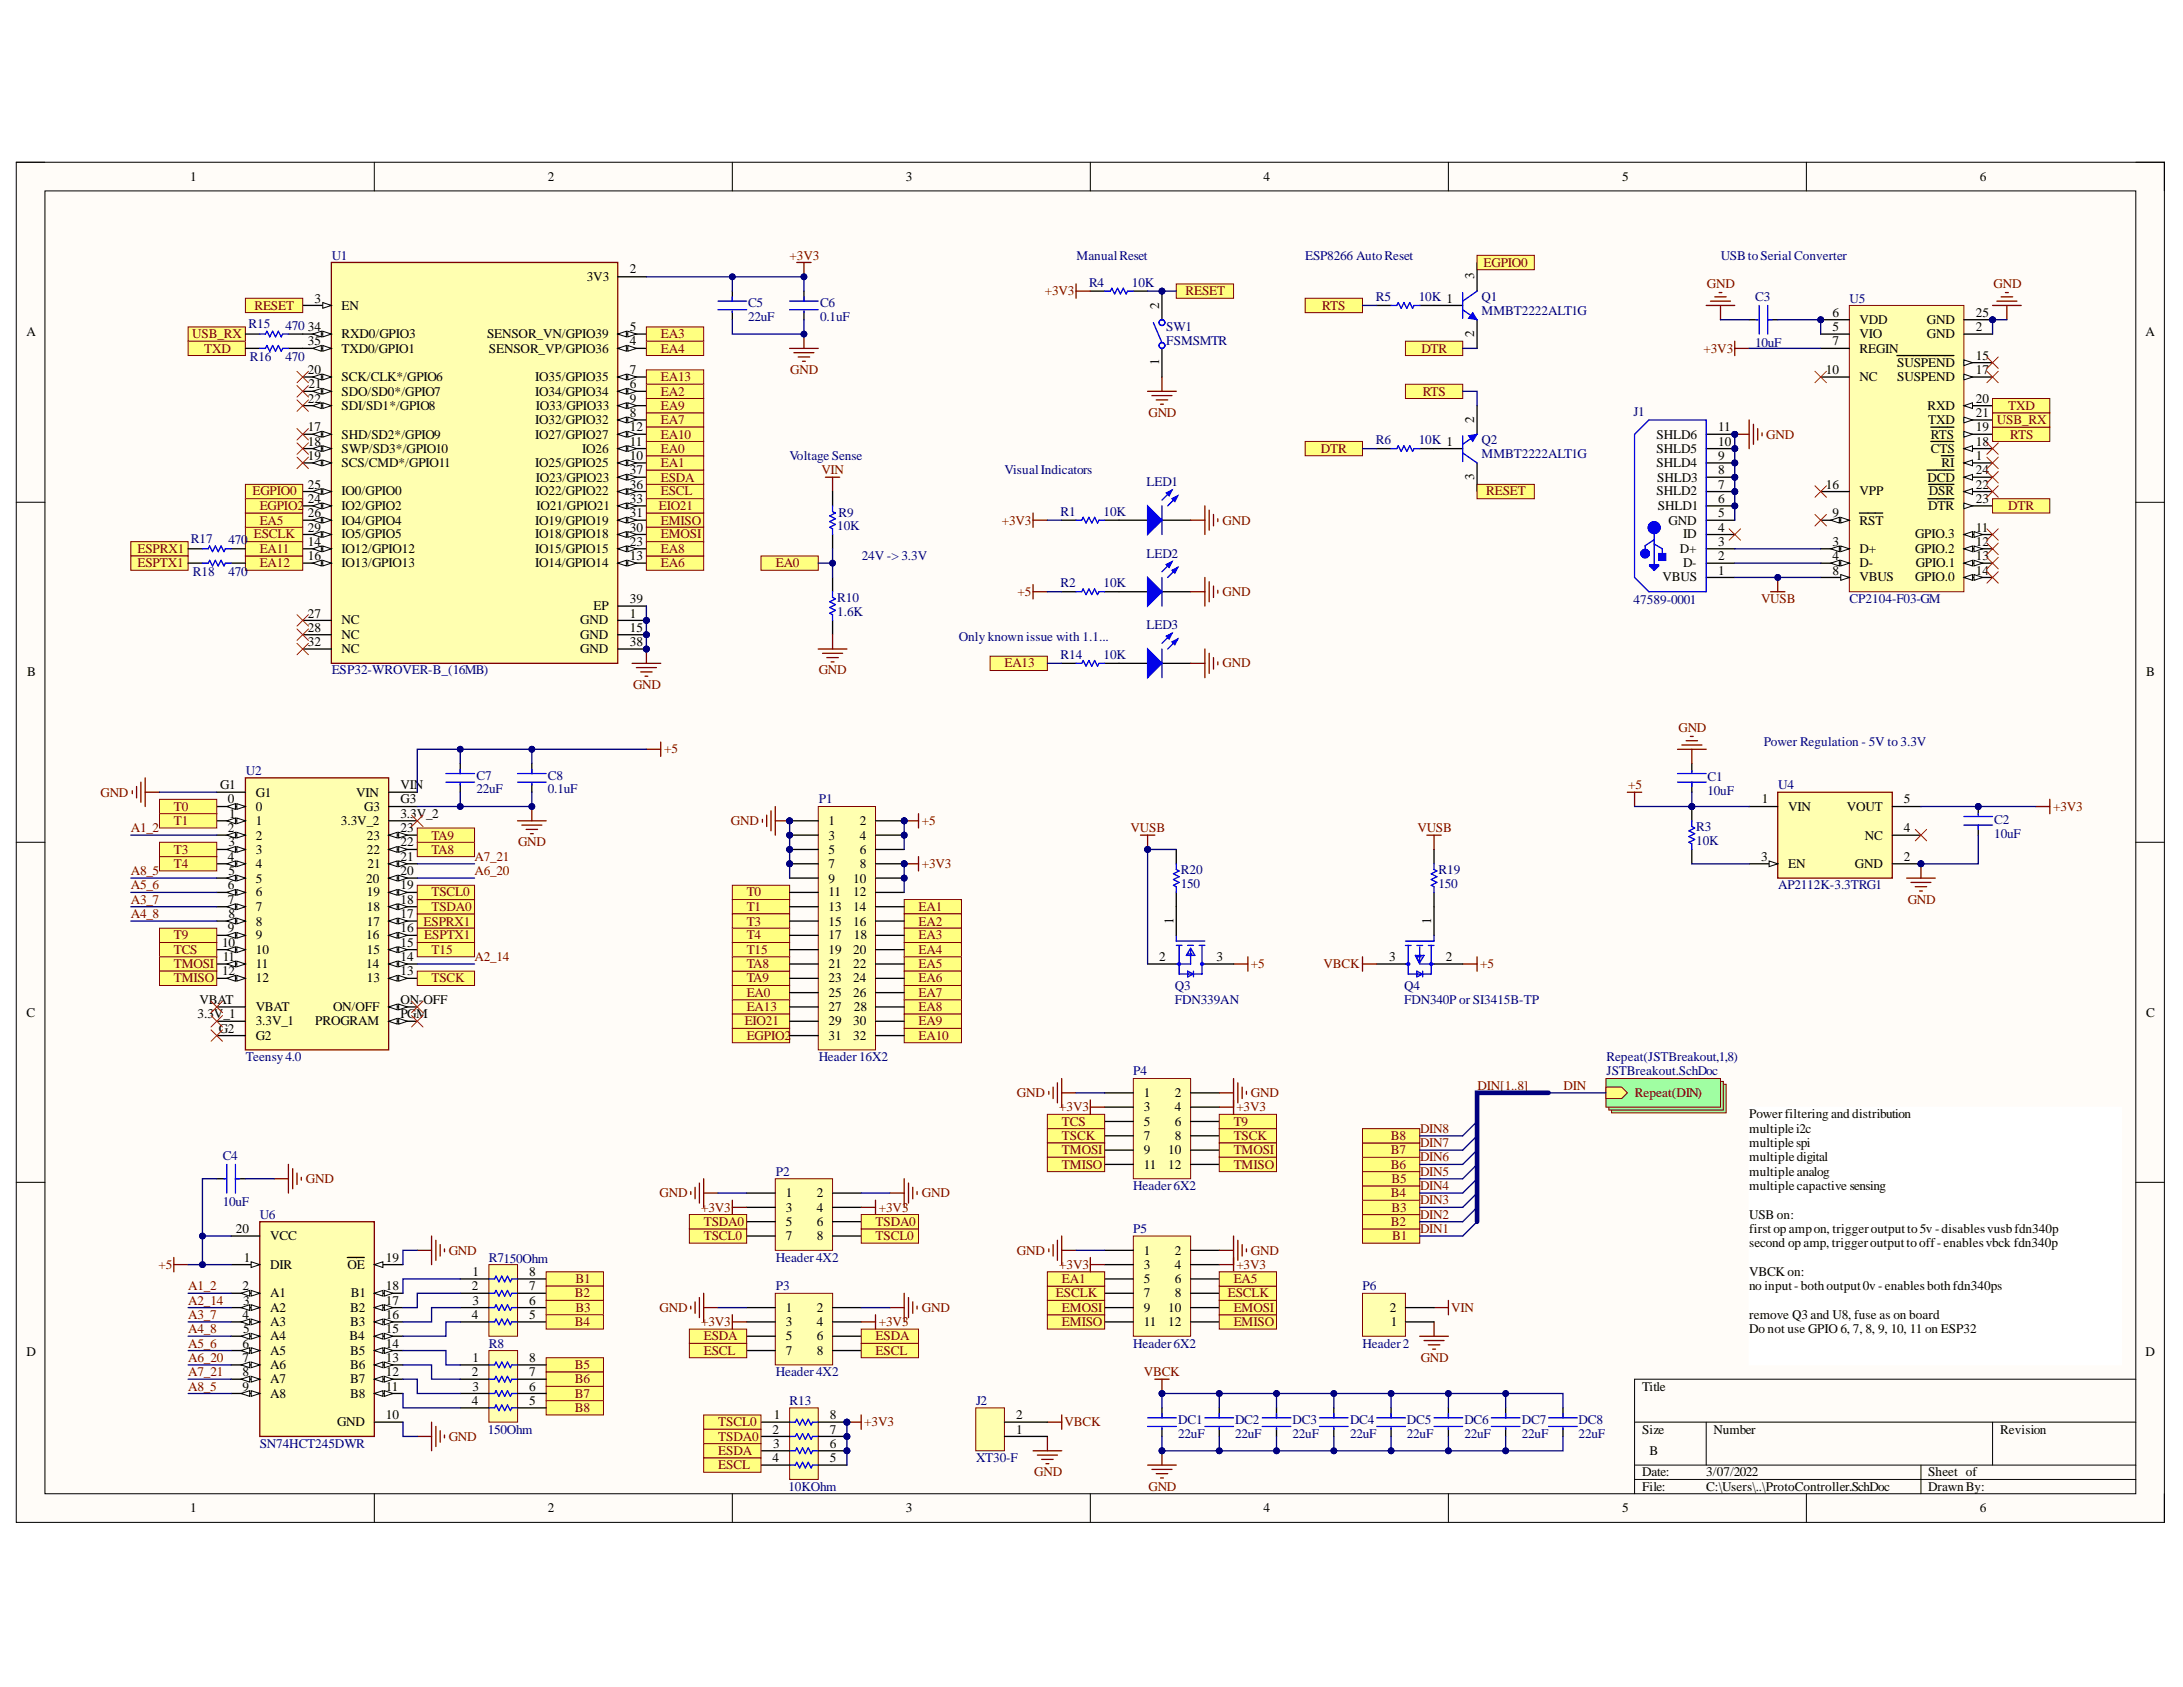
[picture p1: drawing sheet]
<svg xmlns="http://www.w3.org/2000/svg" width="279mm" height="216mm" viewBox="0 0 279 216" stroke-linecap="round" stroke-linejoin="round" font-family="sans-serif">
<defs><g id="words">
<g font-size="1.7">
<text x="24.4" y="23.2">1</text>
<text x="70.1" y="23.2">2</text>
<text x="116" y="23.2">3</text>
<text x="161.7" y="23.2">4</text>
<text x="207.6" y="23.2">5</text>
<text x="253.4" y="23.2">6</text>
<text x="75.1" y="35.9">3V3</text>
<text x="80.6" y="35">2</text>
<text x="188.7" y="35.8" transform="rotate(-90 188.7 35.8)">3</text>
<text x="40.3" y="38.7">3</text>
<text x="43.7" y="39.7">EN</text>
<text x="148.3" y="39.5" transform="rotate(-90 148.3 39.5)">2</text>
<text x="234.5" y="40.6">6</text>
<text x="238" y="41.4">VDD</text>
<text x="246.6" y="41.4">GND</text>
<text x="252.9" y="40.6">25</text>
<text x="3.4" y="43">A</text>
<text x="39.4" y="42.4">34</text>
<text x="39.4" y="44.2">35</text>
<text x="39.4" y="47.9">20</text>
<text x="43.7" y="43.3">RXD0/GPIO3</text>
<text x="43.7" y="45.1">TXD0/GPIO1</text>
<text x="62.3" y="43.3">SENSOR_VN/GPIO39</text>
<text x="62.6" y="45.1">SENSOR_VP/GPIO36</text>
<text x="80.6" y="42.4">5</text>
<text x="80.6" y="44.2">4</text>
<text x="80.6" y="47.9">7</text>
<text x="148.3" y="46.7" transform="rotate(-90 148.3 46.7)">1</text>
<text x="188.7" y="43.1" transform="rotate(-90 188.7 43.1)">2</text>
<text x="233.7" y="47.9">10</text>
<text x="234.5" y="42.4">5</text>
<text x="234.5" y="44.2">7</text>
<text x="238" y="43.3">VIO</text>
<text x="238" y="45.1">REGIN</text>
<text x="242.8" y="46.9">SUSPEND</text>
<text x="246.6" y="43.3">GND</text>
<text x="252.9" y="42.4">2</text>
<text x="252.9" y="46.1">15</text>
<text x="252.9" y="47.9">17</text>
<text x="274.6" y="43">A</text>
<text x="39.4" y="51.6">22</text>
<text x="39.5" y="49.7">21</text>
<text x="43.7" y="48.8">SCK/CLK*/GPIO6</text>
<text x="43.7" y="50.6">SDO/SD0*/GPIO7</text>
<text x="43.7" y="52.4">SDI/SD1*/GPIO8</text>
<text x="68.5" y="48.8">IO35/GPIO35</text>
<text x="68.5" y="50.6">IO34/GPIO34</text>
<text x="68.6" y="52.4">IO33/GPIO33</text>
<text x="80.6" y="49.7">6</text>
<text x="80.6" y="51.6">9</text>
<text x="80.6" y="53.3">8</text>
<text x="238" y="48.8">NC</text>
<text x="242.8" y="48.8">SUSPEND</text>
<text x="246.7" y="52.4">RXD</text>
<text x="252.9" y="51.6">20</text>
<text x="252.9" y="53.3">21</text>
<text x="39.4" y="55.2">17</text>
<text x="39.4" y="57.1">18</text>
<text x="39.4" y="58.8">19</text>
<text x="43.7" y="56.1">SHD/SD2*/GPIO9</text>
<text x="43.7" y="57.9">SWP/SD3*/GPIO10</text>
<text x="43.7" y="59.8">SCS/CMD*/GPIO11</text>
<text x="68.5" y="54.3">IO32/GPIO32</text>
<text x="68.5" y="56.1">IO27/GPIO27</text>
<text x="68.5" y="59.8">IO25/GPIO25</text>
<text x="74.5" y="57.9">IO26</text>
<text x="80.6" y="55.2">12</text>
<text x="80.6" y="57.1">11</text>
<text x="80.6" y="58.8">10</text>
<text x="188.7" y="54.1" transform="rotate(-90 188.7 54.1)">2</text>
<text x="212" y="59.8">SHLD4</text>
<text x="212" y="56.1">SHLD6</text>
<text x="212" y="57.9">SHLD5</text>
<text x="219.9" y="58.8">9</text>
<text x="219.9" y="55.2">11</text>
<text x="219.9" y="57.1">10</text>
<text x="246.8" y="54.3">TXD</text>
<text x="247.1" y="57.9">CTS</text>
<text x="247.1" y="56.1">RTS</text>
<text x="248.5" y="59.8">RI</text>
<text x="252.9" y="58.8">1</text>
<text x="252.9" y="57.1">18</text>
<text x="252.9" y="55.2">19</text>
<text x="39.4" y="62.6">25</text>
<text x="39.4" y="64.3">24</text>
<text x="43.7" y="63.4">IO0/GPIO0</text>
<text x="43.7" y="65.3">IO2/GPIO2</text>
<text x="68.5" y="63.4">IO22/GPIO22</text>
<text x="68.6" y="61.6">IO23/GPIO23</text>
<text x="68.7" y="65.3">IO21/GPIO21</text>
<text x="80.6" y="60.7">37</text>
<text x="80.6" y="62.6">36</text>
<text x="80.6" y="64.3">33</text>
<text x="188.7" y="61.4" transform="rotate(-90 188.7 61.4)">3</text>
<text x="212" y="63.4">SHLD2</text>
<text x="212.1" y="61.6">SHLD3</text>
<text x="212.2" y="65.3">SHLD1</text>
<text x="219.9" y="64.3">6</text>
<text x="219.9" y="62.6">7</text>
<text x="219.9" y="60.7">8</text>
<text x="233.7" y="62.6">16</text>
<text x="238" y="63.4">VPP</text>
<text x="246.7" y="61.6">DCD</text>
<text x="246.8" y="65.3">DTR</text>
<text x="246.9" y="63.4">DSR</text>
<text x="252.9" y="62.6">22</text>
<text x="252.9" y="64.3">23</text>
<text x="252.9" y="60.7">24</text>
<text x="39.4" y="66.2">26</text>
<text x="39.4" y="68.1">29</text>
<text x="39.4" y="69.8">14</text>
<text x="39.4" y="71.7">16</text>
<text x="43.7" y="67.1">IO4/GPIO4</text>
<text x="43.7" y="68.9">IO5/GPIO5</text>
<text x="43.7" y="70.8">IO12/GPIO12</text>
<text x="68.5" y="67.1">IO19/GPIO19</text>
<text x="68.5" y="68.9">IO18/GPIO18</text>
<text x="68.5" y="70.8">IO15/GPIO15</text>
<text x="80.6" y="66.2">31</text>
<text x="80.6" y="68.1">30</text>
<text x="80.6" y="69.8">23</text>
<text x="80.6" y="71.7">13</text>
<text x="213.6" y="67.1">GND</text>
<text x="215" y="70.8">D+</text>
<text x="215.4" y="68.9">ID</text>
<text x="219.9" y="71.7">2</text>
<text x="219.9" y="69.8">3</text>
<text x="219.9" y="68.1">4</text>
<text x="219.9" y="66.2">5</text>
<text x="234.5" y="69.8">3</text>
<text x="234.5" y="71.7">4</text>
<text x="234.5" y="66.2">9</text>
<text x="238" y="70.8">D+</text>
<text x="238" y="67.1">RST</text>
<text x="245.1" y="68.9">GPIO.3</text>
<text x="245.1" y="70.8">GPIO.2</text>
<text x="252.9" y="68.1">11</text>
<text x="252.9" y="69.8">12</text>
<text x="252.9" y="71.7">13</text>
<text x="43.7" y="72.6">IO13/GPIO13</text>
<text x="68.5" y="72.6">IO14/GPIO14</text>
<text x="80.6" y="77.2">39</text>
<text x="212.8" y="74.4">VBUS</text>
<text x="215.4" y="72.6">D-</text>
<text x="219.9" y="73.6">1</text>
<text x="234.5" y="73.6">8</text>
<text x="238" y="72.6">D-</text>
<text x="238" y="74.4">VBUS</text>
<text x="245.1" y="74.4">GPIO.0</text>
<text x="245.2" y="72.6">GPIO.1</text>
<text x="252.9" y="73.6">14</text>
<text x="39.4" y="79">27</text>
<text x="39.4" y="80.8">28</text>
<text x="39.4" y="82.7">32</text>
<text x="43.7" y="79.9">NC</text>
<text x="43.7" y="81.8">NC</text>
<text x="43.7" y="83.6">NC</text>
<text x="74.3" y="79.9">GND</text>
<text x="74.3" y="81.8">GND</text>
<text x="74.3" y="83.6">GND</text>
<text x="75.9" y="78.1">EP</text>
<text x="80.6" y="79">1</text>
<text x="80.6" y="80.8">15</text>
<text x="80.6" y="82.7">38</text>
<text x="3.5" y="86.6">B</text>
<text x="274.7" y="86.6">B</text>
<text x="28.2" y="101">G1</text>
<text x="32.7" y="102">G1</text>
<text x="45.6" y="102">VIN</text>
<text x="51.3" y="101">VIN</text>
<text x="29.2" y="102.8">0</text>
<text x="29.2" y="106.5">2</text>
<text x="29.3" y="104.7">1</text>
<text x="32.7" y="103.7">0</text>
<text x="32.7" y="105.6">1</text>
<text x="32.7" y="107.5">2</text>
<text x="43.6" y="105.6">3.3V_2</text>
<text x="46.6" y="103.7">G3</text>
<text x="46.9" y="107.5">23</text>
<text x="51.3" y="102.8">G3</text>
<text x="51.3" y="104.7">3.3V_2</text>
<text x="51.3" y="106.5">23</text>
<text x="106.1" y="105.6">1</text>
<text x="106.1" y="107.5">3</text>
<text x="110" y="105.6">2</text>
<text x="110" y="107.5">4</text>
<text x="225.5" y="102.8">1</text>
<text x="228.9" y="103.7">VIN</text>
<text x="236.4" y="103.7">VOUT</text>
<text x="238.7" y="107.5">NC</text>
<text x="243.7" y="106.5">4</text>
<text x="243.7" y="102.8">5</text>
<text x="29.2" y="110.2">4</text>
<text x="29.2" y="113.8">6</text>
<text x="29.3" y="108.3">3</text>
<text x="29.3" y="112">5</text>
<text x="32.7" y="109.2">3</text>
<text x="32.7" y="111.1">4</text>
<text x="32.7" y="113">5</text>
<text x="46.9" y="113">20</text>
<text x="46.9" y="109.2">22</text>
<text x="47" y="111.1">21</text>
<text x="51.3" y="108.3">22</text>
<text x="51.3" y="110.2">21</text>
<text x="51.3" y="112">20</text>
<text x="51.3" y="113.8">19</text>
<text x="106.1" y="109.2">5</text>
<text x="106.1" y="111.1">7</text>
<text x="106.1" y="113">9</text>
<text x="109.2" y="113">10</text>
<text x="110" y="109.2">6</text>
<text x="110" y="111.1">8</text>
<text x="225.4" y="110.2">3</text>
<text x="228.9" y="111.1">EN</text>
<text x="237.4" y="111.1">GND</text>
<text x="243.7" y="110.2">2</text>
<text x="29.2" y="115.7">7</text>
<text x="29.2" y="119.3">9</text>
<text x="29.3" y="117.5">8</text>
<text x="32.7" y="114.7">6</text>
<text x="32.7" y="116.6">7</text>
<text x="32.7" y="118.4">8</text>
<text x="46.9" y="114.7">19</text>
<text x="46.9" y="116.6">18</text>
<text x="46.9" y="118.4">17</text>
<text x="51.3" y="115.7">18</text>
<text x="51.3" y="117.5">17</text>
<text x="51.3" y="119.3">16</text>
<text x="106.1" y="114.7">11</text>
<text x="106.1" y="116.6">13</text>
<text x="106.1" y="118.4">15</text>
<text x="109.2" y="114.7">12</text>
<text x="109.2" y="116.6">14</text>
<text x="109.2" y="118.4">16</text>
<text x="150.2" y="118.3" transform="rotate(-90 150.2 118.3)">1</text>
<text x="183.2" y="118.3" transform="rotate(-90 183.2 118.3)">1</text>
<text x="28.4" y="121.2">10</text>
<text x="28.4" y="124.8">12</text>
<text x="28.5" y="123">11</text>
<text x="32.7" y="120.2">9</text>
<text x="32.7" y="122.1">10</text>
<text x="32.7" y="123.9">11</text>
<text x="32.7" y="125.7">12</text>
<text x="46.9" y="120.2">16</text>
<text x="46.9" y="123.9">14</text>
<text x="46.9" y="122.1">15</text>
<text x="46.9" y="125.7">13</text>
<text x="51.3" y="121.2">15</text>
<text x="51.3" y="123">14</text>
<text x="51.3" y="124.8">13</text>
<text x="106.1" y="120.2">17</text>
<text x="106.1" y="122.1">19</text>
<text x="106.1" y="123.9">21</text>
<text x="106.1" y="125.7">23</text>
<text x="109.2" y="122.1">20</text>
<text x="109.2" y="123.9">22</text>
<text x="109.2" y="125.7">24</text>
<text x="109.3" y="120.2">18</text>
<text x="148.3" y="123">2</text>
<text x="155.7" y="123">3</text>
<text x="177.8" y="123">3</text>
<text x="185.1" y="123">2</text>
<text x="3.4" y="130.1">C</text>
<text x="25.3" y="130.3">3.3V_1</text>
<text x="25.5" y="128.5">VBAT</text>
<text x="32.7" y="129.4">VBAT</text>
<text x="32.7" y="131.2">3.3V_1</text>
<text x="40.3" y="131.2">PROGRAM</text>
<text x="42.6" y="129.4">ON/OFF</text>
<text x="51.3" y="128.5">ON-OFF</text>
<text x="51.3" y="130.3">PGM</text>
<text x="106.1" y="127.6">25</text>
<text x="106.1" y="129.4">27</text>
<text x="106.1" y="131.2">29</text>
<text x="109.2" y="127.6">26</text>
<text x="109.2" y="131.2">30</text>
<text x="109.3" y="129.4">28</text>
<text x="274.7" y="130.1">C</text>
<text x="28" y="132.1">G2</text>
<text x="32.7" y="133.1">G2</text>
<text x="106.1" y="133.1">31</text>
<text x="109.2" y="133.1">32</text>
<text x="146.4" y="140.4">1</text>
<text x="146.4" y="142.2">3</text>
<text x="150.4" y="140.4">2</text>
<text x="150.4" y="142.2">4</text>
<text x="223.9" y="143.1">Powerfiltering and distribution</text>
<text x="146.4" y="144.1">5</text>
<text x="146.4" y="145.9">7</text>
<text x="146.4" y="147.7">9</text>
<text x="146.4" y="149.6">11</text>
<text x="149.5" y="147.7">10</text>
<text x="149.5" y="149.6">12</text>
<text x="150.4" y="144.1">6</text>
<text x="150.4" y="145.9">8</text>
<text x="223.9" y="145">multiplei2c</text>
<text x="223.9" y="146.8">multiplespi</text>
<text x="223.9" y="148.6">multipledigital</text>
<text x="100.6" y="153.2">1</text>
<text x="100.6" y="155.1">3</text>
<text x="104.5" y="153.2">2</text>
<text x="104.5" y="155.1">4</text>
<text x="223.9" y="150.5">multipleanalog</text>
<text x="223.9" y="152.3">multiplecapactive sensing</text>
<text x="223.9" y="156">USB on:</text>
<text x="30.2" y="157.8">20</text>
<text x="31.2" y="161.5">1</text>
<text x="34.6" y="158.7">VCC</text>
<text x="49.4" y="161.5">19</text>
<text x="100.6" y="156.9">5</text>
<text x="100.6" y="158.7">7</text>
<text x="104.5" y="156.9">6</text>
<text x="104.5" y="158.7">8</text>
<text x="146.4" y="160.6">1</text>
<text x="150.4" y="160.6">2</text>
<text x="223.9" y="157.8">first op ampon, triggeroutputto5v -disablesvusbfdn340p</text>
<text x="223.9" y="159.6">second op amp, triggeroutputtooff-enablesvbck fdn340p</text>
<text x="31" y="165.1">2</text>
<text x="31.1" y="167">3</text>
<text x="34.6" y="162.4">DIR</text>
<text x="34.6" y="166">A1</text>
<text x="34.6" y="167.9">A2</text>
<text x="44.5" y="162.4">OE</text>
<text x="44.8" y="167.9">B2</text>
<text x="44.9" y="166">B1</text>
<text x="49.4" y="165.1">18</text>
<text x="49.4" y="167">17</text>
<text x="60.4" y="165.1">2</text>
<text x="60.5" y="163.3">1</text>
<text x="60.5" y="167">3</text>
<text x="67.7" y="167">6</text>
<text x="67.7" y="165.1">7</text>
<text x="67.7" y="163.3">8</text>
<text x="100.6" y="167.9">1</text>
<text x="104.5" y="167.9">2</text>
<text x="146.4" y="162.4">3</text>
<text x="146.4" y="164.2">5</text>
<text x="146.4" y="166">7</text>
<text x="146.4" y="167.9">9</text>
<text x="149.5" y="167.9">10</text>
<text x="150.4" y="162.4">4</text>
<text x="150.4" y="164.2">6</text>
<text x="150.4" y="166">8</text>
<text x="177.9" y="167.9">2</text>
<text x="223.9" y="163.3">VBCK on:</text>
<text x="223.9" y="165.1">no input-bothoutput0v -enablesbothfdn340ps</text>
<text x="3.4" y="173.6">D</text>
<text x="31" y="168.8">4</text>
<text x="31" y="172.5">6</text>
<text x="31.1" y="170.6">5</text>
<text x="34.6" y="169.7">A3</text>
<text x="34.6" y="171.5">A4</text>
<text x="34.6" y="173.4">A5</text>
<text x="44.7" y="171.5">B4</text>
<text x="44.8" y="169.7">B3</text>
<text x="44.8" y="173.4">B5</text>
<text x="49.4" y="168.8">16</text>
<text x="49.4" y="170.6">15</text>
<text x="49.4" y="172.5">14</text>
<text x="60.4" y="168.8">4</text>
<text x="67.7" y="168.8">5</text>
<text x="100.6" y="169.7">3</text>
<text x="100.6" y="171.5">5</text>
<text x="100.6" y="173.4">7</text>
<text x="104.5" y="169.7">4</text>
<text x="104.5" y="171.5">6</text>
<text x="104.5" y="173.4">8</text>
<text x="146.4" y="169.7">11</text>
<text x="149.5" y="169.7">12</text>
<text x="178" y="169.7">1</text>
<text x="223.9" y="168.8">remove Q3 and U8, fuse as on board</text>
<text x="223.9" y="170.6">Do not use GPIO 6, 7, 8, 9, 10, 11 on ESP32</text>
<text x="274.6" y="173.6">D</text>
<text x="31" y="174.3">7</text>
<text x="31" y="176.1">8</text>
<text x="31" y="178">9</text>
<text x="34.6" y="175.2">A6</text>
<text x="34.6" y="177">A7</text>
<text x="34.6" y="178.9">A8</text>
<text x="44.8" y="175.2">B6</text>
<text x="44.8" y="177">B7</text>
<text x="44.8" y="178.9">B8</text>
<text x="49.4" y="174.3">13</text>
<text x="49.4" y="176.1">12</text>
<text x="49.4" y="178">11</text>
<text x="60.4" y="176.1">2</text>
<text x="60.4" y="179.8">4</text>
<text x="60.5" y="174.3">1</text>
<text x="60.5" y="178">3</text>
<text x="67.7" y="179.8">5</text>
<text x="67.7" y="178">6</text>
<text x="67.7" y="176.1">7</text>
<text x="67.7" y="174.3">8</text>
<text x="210.2" y="178">Title</text>
<text x="43.1" y="182.5">GND</text>
<text x="49.4" y="181.6">10</text>
<text x="98.9" y="183.5">2</text>
<text x="99" y="185.3">3</text>
<text x="99" y="181.6">1</text>
<text x="106.2" y="185.3">6</text>
<text x="106.2" y="183.5">7</text>
<text x="106.2" y="181.6">8</text>
<text x="130.1" y="183.5">1</text>
<text x="130.1" y="181.6">2</text>
<text x="210.2" y="183.5">Size</text>
<text x="219.3" y="183.5">Number</text>
<text x="256" y="183.5">Revision</text>
<text x="98.9" y="187.1">4</text>
<text x="106.2" y="187.1">5</text>
<text x="210.2" y="189">Date:</text>
<text x="210.2" y="190.8">File:</text>
<text x="211.1" y="186.2">B</text>
<text x="218.4" y="189">3/07/2022</text>
<text x="218.4" y="190.8">C:\Users\..\ProtoController.SchDoc</text>
<text x="246.8" y="189">Sheet of</text>
<text x="246.8" y="190.8">DrawnBy:</text>
<text x="24.4" y="193.5">1</text>
<text x="70.1" y="193.5">2</text>
<text x="116" y="193.5">3</text>
<text x="161.7" y="193.5">4</text>
<text x="207.6" y="193.5">5</text>
<text x="253.4" y="193.5">6</text>
</g>
<g font-size="1.7" fill="#000080">
<text x="42.5" y="33.2">U1</text>
<text x="137.8" y="33.2">ManualReset</text>
<text x="167" y="33.2">ESP8266 AutoReset</text>
<text x="220.2" y="33.2">USBtoSerialConverter</text>
<text x="95.7" y="41.1">22uF</text>
<text x="95.7" y="39.2">C5</text>
<text x="105" y="41.1">0.1uF</text>
<text x="105" y="39.2">C6</text>
<text x="139.4" y="36.7">R4</text>
<text x="144.9" y="36.7">10K</text>
<text x="176.1" y="38.6">R5</text>
<text x="181.6" y="38.6">10K 1</text>
<text x="189.6" y="38.6">Q1</text>
<text x="189.6" y="40.3">MMBT2222ALT1G</text>
<text x="224.6" y="38.6">C3</text>
<text x="236.7" y="38.7">U5</text>
<text x="31.8" y="42">R15</text>
<text x="32" y="46.2">R16</text>
<text x="36.5" y="46.2">470</text>
<text x="36.5" y="42.2">470</text>
<text x="149.3" y="42.4">SW1</text>
<text x="149.3" y="44.2">FSMSMTR</text>
<text x="224.6" y="44.4">10uF</text>
<text x="209.1" y="53.2">J1</text>
<text x="101.1" y="58.8">Voltage Sense</text>
<text x="176.1" y="56.8">R6</text>
<text x="181.6" y="56.8">10K 1</text>
<text x="189.6" y="56.8">Q2</text>
<text x="189.6" y="58.7">MMBT2222ALT1G</text>
<text x="128.6" y="60.7">VisualIndicators</text>
<text x="146.7" y="62.1">LED1</text>
<text x="24.4" y="69.5">R17</text>
<text x="29.3" y="69.7">470</text>
<text x="107.2" y="67.8">10K</text>
<text x="107.3" y="66.2">R9</text>
<text x="110.3" y="71.7">24V -&gt; 3.3V</text>
<text x="135.7" y="66">R1</text>
<text x="141.2" y="66">10K</text>
<text x="146.7" y="71.4">LED2</text>
<text x="24.7" y="73.7">R18</text>
<text x="29.3" y="73.7">470</text>
<text x="107.2" y="77">R10</text>
<text x="135.7" y="75.2">R2</text>
<text x="141.2" y="75.2">10K</text>
<text x="209.1" y="77.4">47589-0001</text>
<text x="236.7" y="77.2">CP2104-F03-GM</text>
<text x="107.2" y="78.8">1.6K</text>
<text x="122.7" y="82.1">Only known issue with 1.1...</text>
<text x="146.7" y="80.5">LED3</text>
<text x="42.5" y="86.3">ESP32-WROVER-B_(16MB)</text>
<text x="135.7" y="84.3">R14</text>
<text x="141.2" y="84.3">10K</text>
<text x="225.7" y="95.5">Power Regulation - 5V to 3.3V</text>
<text x="31.5" y="99.2">U2</text>
<text x="61" y="101.5">22uF</text>
<text x="61" y="99.8">C7</text>
<text x="70.1" y="101.5">0.1uF</text>
<text x="70.1" y="99.8">C8</text>
<text x="218.5" y="101.7">10uF</text>
<text x="218.5" y="99.9">C1</text>
<text x="227.6" y="101">U4</text>
<text x="104.8" y="102.8">P1</text>
<text x="217.1" y="106.4">R3</text>
<text x="255.2" y="107.2">10uF</text>
<text x="255.2" y="105.4">C2</text>
<text x="151.1" y="113.6">150</text>
<text x="151.1" y="111.9">R20</text>
<text x="184.1" y="113.6">150</text>
<text x="184.1" y="111.9">R19</text>
<text x="217.1" y="108.1">10K</text>
<text x="227.6" y="113.8">AP2112K-3.3TRG1</text>
<text x="150.4" y="126.6">Q3</text>
<text x="150.4" y="128.5">FDN339AN</text>
<text x="179.7" y="126.6">Q4</text>
<text x="179.7" y="128.5">FDN340P or SI3415B-TP</text>
<text x="31.5" y="135.8">Teensy4.0</text>
<text x="104.8" y="135.8">Header16X2</text>
<text x="145" y="137.6">P4</text>
<text x="205.6" y="135.8">Repeat(JSTBreakout,1,8)</text>
<text x="205.6" y="137.6">JSTBreakout.SchDoc</text>
<text x="28.5" y="148.5">C4</text>
<text x="28.5" y="154.3">10uF</text>
<text x="33.2" y="156">U6</text>
<text x="99.3" y="150.5">P2</text>
<text x="145" y="152.3">Header6X2</text>
<text x="62.6" y="161.5">R7150Ohm</text>
<text x="99.3" y="161.5">Header4X2</text>
<text x="145" y="157.8">P5</text>
<text x="99.3" y="165.1">P3</text>
<text x="174.4" y="165.1">P6</text>
<text x="62.6" y="172.5">R8</text>
<text x="145" y="172.5">Header6X2</text>
<text x="174.4" y="172.5">Header2</text>
<text x="99.3" y="176.1">Header4X2</text>
<text x="101.1" y="179.8">R13</text>
<text x="124.9" y="179.8">J2</text>
<text x="33.2" y="185.3">SN74HCT245DWR</text>
<text x="62.4" y="183.5">150Ohm</text>
<text x="150.8" y="184">22uF</text>
<text x="150.8" y="182.2">DC1</text>
<text x="158.1" y="184">22uF</text>
<text x="158.1" y="182.2">DC2</text>
<text x="165.4" y="184">22uF</text>
<text x="165.4" y="182.2">DC3</text>
<text x="172.8" y="184">22uF</text>
<text x="172.8" y="182.2">DC4</text>
<text x="180.1" y="184">22uF</text>
<text x="180.1" y="182.2">DC5</text>
<text x="187.4" y="184">22uF</text>
<text x="187.4" y="182.2">DC6</text>
<text x="194.8" y="184">22uF</text>
<text x="194.8" y="182.2">DC7</text>
<text x="202.1" y="184">22uF</text>
<text x="202.1" y="182.2">DC8</text>
<text x="100.9" y="190.8">10KOhm</text>
<text x="124.9" y="187.1">XT30-F</text>
</g>
<g font-size="1.7" fill="#800000">
<text x="101.1" y="33.2">+3V3</text>
<text x="189.9" y="34.2">EGPIO0</text>
<text x="32.6" y="39.7">RESET</text>
<text x="133.7" y="37.8">+3V3</text>
<text x="151.7" y="37.8">RESET</text>
<text x="169.2" y="39.7">RTS</text>
<text x="218.5" y="36.9">GND</text>
<text x="255.2" y="36.9">GND</text>
<text x="24.6" y="43.3">USB_RX</text>
<text x="26.1" y="45.1">TXD</text>
<text x="84.6" y="45.1">EA4</text>
<text x="84.6" y="43.3">EA3</text>
<text x="101.2" y="47.9">GND</text>
<text x="181.9" y="45.1">DTR</text>
<text x="218" y="45.1">+3V3</text>
<text x="84.6" y="50.6">EA2</text>
<text x="84.6" y="52.4">EA9</text>
<text x="84.6" y="48.8">EA13</text>
<text x="147" y="53.3">GND</text>
<text x="182.1" y="50.6">RTS</text>
<text x="257" y="52.4">TXD</text>
<text x="84.6" y="59.8">EA1</text>
<text x="84.6" y="57.9">EA0</text>
<text x="84.6" y="54.3">EA7</text>
<text x="84.6" y="56.1">EA10</text>
<text x="169.1" y="57.9">DTR</text>
<text x="226.1" y="56.1">GND</text>
<text x="255.6" y="54.3">USB_RX</text>
<text x="257.3" y="56.1">RTS</text>
<text x="32.3" y="63.4">EGPIO0</text>
<text x="33.2" y="65.3">EGPIO2</text>
<text x="84.3" y="65.3">EIO21</text>
<text x="84.6" y="61.6">ESDA</text>
<text x="84.6" y="63.4">ESCL</text>
<text x="105.1" y="60.7">VIN</text>
<text x="190.2" y="63.4">RESET</text>
<text x="257" y="65.3">DTR</text>
<text x="17.6" y="70.8">ESPRX1</text>
<text x="32.5" y="68.9">ESCLK</text>
<text x="33.2" y="67.1">EA5</text>
<text x="33.2" y="70.8">EA11</text>
<text x="84.6" y="67.1">EMISO</text>
<text x="84.6" y="68.9">EMOSI</text>
<text x="84.6" y="70.8">EA8</text>
<text x="128.2" y="67.1">+3V3</text>
<text x="156.5" y="67.1">GND</text>
<text x="17.6" y="72.6">ESPTX1</text>
<text x="33.2" y="72.6">EA12</text>
<text x="84.6" y="72.6">EA6</text>
<text x="99.3" y="72.6">EA0</text>
<text x="130.2" y="76.3">+5</text>
<text x="156.5" y="76.3">GND</text>
<text x="225.4" y="77.2">VUSB</text>
<text x="81" y="88.2">GND</text>
<text x="104.8" y="86.3">GND</text>
<text x="128.6" y="85.4">EA13</text>
<text x="156.5" y="85.4">GND</text>
<text x="214.8" y="93.7">GND</text>
<text x="12.9" y="102">GND</text>
<text x="85" y="96.4">+5</text>
<text x="208.4" y="101">+5</text>
<text x="16.7" y="106.5">A1_2</text>
<text x="22.2" y="103.7">T0</text>
<text x="22.2" y="105.6">T1</text>
<text x="55.2" y="107.5">TA9</text>
<text x="93.5" y="105.6">GND</text>
<text x="118" y="105.6">+5</text>
<text x="144.7" y="106.5">VUSB</text>
<text x="181.4" y="106.5">VUSB</text>
<text x="262.8" y="103.7">+3V3</text>
<text x="16.7" y="113.8">A5_6</text>
<text x="16.7" y="112">A8_5</text>
<text x="22.2" y="111.1">T4</text>
<text x="22.2" y="109.2">T3</text>
<text x="55.2" y="109.2">TA8</text>
<text x="60.7" y="112">A6_20</text>
<text x="60.7" y="110.2">A7_21</text>
<text x="66.3" y="108.3">GND</text>
<text x="118" y="111.1">+3V3</text>
<text x="16.7" y="115.7">A3_7</text>
<text x="16.7" y="117.5">A4_8</text>
<text x="54.2" y="118.4">ESPRX1</text>
<text x="55.2" y="116.6">TSDA0</text>
<text x="55.2" y="114.7">TSCL0</text>
<text x="95.6" y="114.7">T0</text>
<text x="95.6" y="116.6">T1</text>
<text x="95.6" y="118.4">T3</text>
<text x="117.6" y="116.6">EA1</text>
<text x="117.6" y="118.4">EA2</text>
<text x="244.2" y="115.7">GND</text>
<text x="22.2" y="122.1">TCS</text>
<text x="22.2" y="123.9">TMOSI</text>
<text x="22.2" y="125.7">TMISO</text>
<text x="22.2" y="120.2">T9</text>
<text x="54.3" y="120.2">ESPTX1</text>
<text x="55.2" y="125.7">TSCK</text>
<text x="55.2" y="122.1">T15</text>
<text x="60.7" y="123">A2_14</text>
<text x="95.6" y="120.2">T4</text>
<text x="95.6" y="122.1">T15</text>
<text x="95.6" y="125.7">TA9</text>
<text x="95.6" y="123.9">TA8</text>
<text x="117.6" y="122.1">EA4</text>
<text x="117.6" y="120.2">EA3</text>
<text x="117.6" y="123.9">EA5</text>
<text x="117.6" y="125.7">EA6</text>
<text x="160.1" y="123.9">+5</text>
<text x="169.4" y="123.9">VBCK</text>
<text x="189.4" y="123.9">+5</text>
<text x="95.3" y="131.2">EIO21</text>
<text x="95.6" y="127.6">EA0</text>
<text x="95.6" y="129.4">EA13</text>
<text x="117.6" y="127.6">EA7</text>
<text x="117.6" y="129.4">EA8</text>
<text x="117.6" y="131.2">EA9</text>
<text x="95.6" y="133.1">EGPIO2</text>
<text x="117.6" y="133.1">EA10</text>
<text x="130.2" y="140.4">GND</text>
<text x="135.6" y="142.2">+3V3</text>
<text x="158.2" y="142.2">+3V3</text>
<text x="160.1" y="140.4">GND</text>
<text x="189.1" y="139.5">DIN[1..8]</text>
<text x="200.1" y="139.5">DIN</text>
<text x="209.2" y="140.4">Repeat(DIN)</text>
<text x="135.9" y="144.1">TCS</text>
<text x="135.9" y="145.9">TSCK</text>
<text x="135.9" y="147.7">TMOSI</text>
<text x="135.9" y="149.6">TMISO</text>
<text x="157.9" y="145.9">TSCK</text>
<text x="157.9" y="147.7">TMOSI</text>
<text x="157.9" y="149.6">TMISO</text>
<text x="157.9" y="144.1">T9</text>
<text x="178" y="149.6">B6</text>
<text x="178" y="147.7">B7</text>
<text x="178" y="145.9">B8</text>
<text x="181.8" y="148.6">DIN6</text>
<text x="181.8" y="146.8">DIN7</text>
<text x="181.8" y="145">DIN8</text>
<text x="39.2" y="151.4">GND</text>
<text x="84.4" y="153.2">GND</text>
<text x="89.7" y="155.1">+3V3</text>
<text x="112.5" y="155.1">+3V3</text>
<text x="118" y="153.2">GND</text>
<text x="178" y="153.2">B4</text>
<text x="178.1" y="155.1">B3</text>
<text x="178.1" y="151.4">B5</text>
<text x="181.8" y="156">DIN2</text>
<text x="181.8" y="154.1">DIN3</text>
<text x="181.8" y="152.3">DIN4</text>
<text x="181.8" y="150.5">DIN5</text>
<text x="57.4" y="160.6">GND</text>
<text x="90.1" y="158.7">TSCL0</text>
<text x="90.1" y="156.9">TSDA0</text>
<text x="112.1" y="158.7">TSCL0</text>
<text x="112.1" y="156.9">TSDA0</text>
<text x="130.2" y="160.6">GND</text>
<text x="160.1" y="160.6">GND</text>
<text x="178" y="156.9">B2</text>
<text x="178.2" y="158.7">B1</text>
<text x="181.8" y="157.8">DIN1</text>
<text x="20.3" y="162.4">+5</text>
<text x="24.1" y="165.1">A1_2</text>
<text x="24.1" y="167">A2_14</text>
<text x="73.6" y="166">B2</text>
<text x="73.7" y="164.2">B1</text>
<text x="73.7" y="167.9">B3</text>
<text x="84.4" y="167.9">GND</text>
<text x="118" y="167.9">GND</text>
<text x="135.2" y="166">ESCLK</text>
<text x="135.6" y="162.4">+3V3</text>
<text x="135.9" y="167.9">EMOSI</text>
<text x="135.9" y="164.2">EA1</text>
<text x="157.1" y="166">ESCLK</text>
<text x="157.9" y="167.9">EMOSI</text>
<text x="157.9" y="164.2">EA5</text>
<text x="158.2" y="162.4">+3V3</text>
<text x="185.7" y="167.9">VIN</text>
<text x="24.1" y="168.8">A3_7</text>
<text x="24.1" y="170.6">A4_8</text>
<text x="24.1" y="172.5">A5_6</text>
<text x="73.6" y="169.7">B4</text>
<text x="89.7" y="169.7">+3V3</text>
<text x="90.1" y="171.5">ESDA</text>
<text x="90.1" y="173.4">ESCL</text>
<text x="112.1" y="171.5">ESDA</text>
<text x="112.1" y="173.4">ESCL</text>
<text x="112.5" y="169.7">+3V3</text>
<text x="135.9" y="169.7">EMISO</text>
<text x="157.9" y="169.7">EMISO</text>
<text x="24.1" y="174.3">A6_20</text>
<text x="24.1" y="176.1">A7_21</text>
<text x="24.1" y="178">A8_5</text>
<text x="73.6" y="175.2">B5</text>
<text x="73.6" y="177">B6</text>
<text x="73.6" y="178.9">B7</text>
<text x="146.4" y="176.1">VBCK</text>
<text x="181.8" y="174.3">GND</text>
<text x="57.4" y="184.4">GND</text>
<text x="73.6" y="180.7">B8</text>
<text x="91.9" y="182.5">TSCL0</text>
<text x="91.9" y="184.4">TSDA0</text>
<text x="110.6" y="182.5">+3V3</text>
<text x="136.3" y="182.5">VBCK</text>
<text x="91.9" y="186.2">ESDA</text>
<text x="91.9" y="188">ESCL</text>
<text x="132.4" y="189">GND</text>
<text x="147" y="190.8">GND</text>
</g>
</g></defs>
<path d="M2.1 20.8h274.9v174h-274.9z" fill-rule="evenodd" fill="#fffcf8"/>
<path d="M2.1 20.8h274.9v174h-274.9z" fill="none" stroke="#000" stroke-width=".13"/>
<path d="M5.8 24.4h267.6v166.8h-267.6z" fill-rule="evenodd" fill="#fffcf8"/>
<g fill="none" stroke="#000" stroke-width=".13">
<path d="M2.1 20.8h3.7M5.8 24.4h267.6v166.8h-267.6zM47.9 20.8v3.6M93.7 20.8v3.6M139.5 20.8v3.6M185.4 20.8v3.6M231.2 20.8v3.6M273.4 20.8h3.6v3.6M2.1 64.3h3.7M273.4 64.3h3.6M2.1 107.8h3.7M273.4 107.8h3.6"/>
<path d="M2.1 151.3h3.7M273.4 151.3h3.6M273.4 176.5h-64.2v14.7M47.9 191.2v3.6M93.7 191.2v3.6M139.5 191.2v3.6M185.4 191.2v3.6M209.2 182h64.2M209.2 187.5h64.2M209.2 189.3h64.2M218.4 182v5.5M231.2 191.2v3.6"/>
<path d="M245.9 187.5v3.7M255 182v5.5M277 191.2v3.6"/>
</g>
<path d="M31.4 99.6h18.3v34.8h-18.3z" fill-rule="evenodd" fill="#ffffb0"/>
<path d="M31.4 99.6h18.3v34.8h-18.3z" fill="none" stroke="#800000" stroke-width=".17"/>
<path d="M27.7 101.4h3.7M27.7 103.2h3.7" fill="none" stroke="#000" stroke-width=".17"/>
<path d="M30.3 102.8l1.1 .4-1.1 .4z" fill="#f8fcff"/>
<path d="M30.3 102.8l1.1 .4-1.1 .4z" fill="none" stroke="#000" stroke-width=".13"/>
<path d="M29 103.2l1.1-.4v.8z" fill="#f8fcff"/>
<path d="M29 103.2l1.1-.4v.8z" fill="none" stroke="#000" stroke-width=".13"/>
<path d="M27.7 105h3.7" fill="none" stroke="#000" stroke-width=".17"/>
<path d="M30.3 104.7l1.1 .3-1.1 .4z" fill="#f8fcff"/>
<path d="M30.3 104.7l1.1 .3-1.1 .4z" fill="none" stroke="#000" stroke-width=".13"/>
<path d="M29 105l1.1-.3v.7z" fill="#f8fcff"/>
<path d="M29 105l1.1-.3v.7z" fill="none" stroke="#000" stroke-width=".13"/>
<path d="M27.7 106.9h3.7" fill="none" stroke="#000" stroke-width=".17"/>
<path d="M30.3 106.5l1.1 .4-1.1 .3z" fill="#f8fcff"/>
<path d="M30.3 106.5l1.1 .4-1.1 .3z" fill="none" stroke="#000" stroke-width=".13"/>
<path d="M29 106.9l1.1-.4v.7z" fill="#f8fcff"/>
<path d="M29 106.9l1.1-.4v.7z" fill="none" stroke="#000" stroke-width=".13"/>
<path d="M27.7 108.7h3.7" fill="none" stroke="#000" stroke-width=".17"/>
<path d="M30.3 108.3l1.1 .4-1.1 .4z" fill="#f8fcff"/>
<path d="M30.3 108.3l1.1 .4-1.1 .4z" fill="none" stroke="#000" stroke-width=".13"/>
<path d="M29 108.7l1.1-.4v.8z" fill="#f8fcff"/>
<path d="M29 108.7l1.1-.4v.8z" fill="none" stroke="#000" stroke-width=".13"/>
<path d="M27.7 110.5h3.7" fill="none" stroke="#000" stroke-width=".17"/>
<path d="M30.3 110.2l1.1 .3-1.1 .4z" fill="#f8fcff"/>
<path d="M30.3 110.2l1.1 .3-1.1 .4z" fill="none" stroke="#000" stroke-width=".13"/>
<path d="M29 110.5l1.1-.3v.7z" fill="#f8fcff"/>
<path d="M29 110.5l1.1-.3v.7z" fill="none" stroke="#000" stroke-width=".13"/>
<path d="M27.7 112.4h3.7" fill="none" stroke="#000" stroke-width=".17"/>
<path d="M30.3 112l1.1 .4-1.1 .3z" fill="#f8fcff"/>
<path d="M30.3 112l1.1 .4-1.1 .3z" fill="none" stroke="#000" stroke-width=".13"/>
<path d="M29 112.4l1.1-.4v.7z" fill="#f8fcff"/>
<path d="M29 112.4l1.1-.4v.7z" fill="none" stroke="#000" stroke-width=".13"/>
<path d="M27.7 114.2h3.7" fill="none" stroke="#000" stroke-width=".17"/>
<path d="M30.3 113.8l1.1 .4-1.1 .4z" fill="#f8fcff"/>
<path d="M30.3 113.8l1.1 .4-1.1 .4z" fill="none" stroke="#000" stroke-width=".13"/>
<path d="M29 114.2l1.1-.4v.8z" fill="#f8fcff"/>
<path d="M29 114.2l1.1-.4v.8z" fill="none" stroke="#000" stroke-width=".13"/>
<path d="M27.7 116h3.7" fill="none" stroke="#000" stroke-width=".17"/>
<path d="M30.3 115.7l1.1 .3-1.1 .4z" fill="#f8fcff"/>
<path d="M30.3 115.7l1.1 .3-1.1 .4z" fill="none" stroke="#000" stroke-width=".13"/>
<path d="M29 116l1.1-.3v.7z" fill="#f8fcff"/>
<path d="M29 116l1.1-.3v.7z" fill="none" stroke="#000" stroke-width=".13"/>
<path d="M27.7 117.9h3.7" fill="none" stroke="#000" stroke-width=".17"/>
<path d="M30.3 117.5l1.1 .4-1.1 .3z" fill="#f8fcff"/>
<path d="M30.3 117.5l1.1 .4-1.1 .3z" fill="none" stroke="#000" stroke-width=".13"/>
<path d="M29 117.9l1.1-.4v.7z" fill="#f8fcff"/>
<path d="M29 117.9l1.1-.4v.7z" fill="none" stroke="#000" stroke-width=".13"/>
<path d="M27.7 119.7h3.7" fill="none" stroke="#000" stroke-width=".17"/>
<path d="M30.3 119.3l1.1 .4-1.1 .4z" fill="#f8fcff"/>
<path d="M30.3 119.3l1.1 .4-1.1 .4z" fill="none" stroke="#000" stroke-width=".13"/>
<path d="M29 119.7l1.1-.4v.8z" fill="#f8fcff"/>
<path d="M29 119.7l1.1-.4v.8z" fill="none" stroke="#000" stroke-width=".13"/>
<path d="M27.7 121.5h3.7" fill="none" stroke="#000" stroke-width=".17"/>
<path d="M30.3 121.2l1.1 .3-1.1 .4z" fill="#f8fcff"/>
<path d="M30.3 121.2l1.1 .3-1.1 .4z" fill="none" stroke="#000" stroke-width=".13"/>
<path d="M29 121.5l1.1-.3v.7z" fill="#f8fcff"/>
<path d="M29 121.5l1.1-.3v.7z" fill="none" stroke="#000" stroke-width=".13"/>
<path d="M27.7 123.4h3.7" fill="none" stroke="#000" stroke-width=".17"/>
<path d="M30.3 123l1.1 .4-1.1 .3z" fill="#f8fcff"/>
<path d="M30.3 123l1.1 .4-1.1 .3z" fill="none" stroke="#000" stroke-width=".13"/>
<path d="M29 123.4l1.1-.4v.7z" fill="#f8fcff"/>
<path d="M29 123.4l1.1-.4v.7z" fill="none" stroke="#000" stroke-width=".13"/>
<path d="M27.7 125.2h3.7" fill="none" stroke="#000" stroke-width=".17"/>
<path d="M30.3 124.8l1.1 .4-1.1 .4z" fill="#f8fcff"/>
<path d="M30.3 124.8l1.1 .4-1.1 .4z" fill="none" stroke="#000" stroke-width=".13"/>
<path d="M29 125.2l1.1-.4v.8z" fill="#f8fcff"/>
<path d="M29 125.2l1.1-.4v.8z" fill="none" stroke="#000" stroke-width=".13"/>
<path d="M49.7 101.4h3.7M49.7 103.2h3.7M49.7 105h3.7M49.7 106.9h3.7M27.7 128.9h3.7M27.7 130.7h3.7M27.7 132.5h3.7" fill="none" stroke="#000" stroke-width=".17"/>
<path d="M49.7 106.9l1.1-.4v.7z" fill="#f8fcff"/>
<path d="M49.7 106.9l1.1-.4v.7z" fill="none" stroke="#000" stroke-width=".13"/>
<path d="M51 106.5l1.1 .4-1.1 .3z" fill="#f8fcff"/>
<path d="M51 106.5l1.1 .4-1.1 .3z" fill="none" stroke="#000" stroke-width=".13"/>
<path d="M49.7 108.7h3.7" fill="none" stroke="#000" stroke-width=".17"/>
<path d="M49.7 108.7l1.1-.4v.8z" fill="#f8fcff"/>
<path d="M49.7 108.7l1.1-.4v.8z" fill="none" stroke="#000" stroke-width=".13"/>
<path d="M51 108.3l1.1 .4-1.1 .4z" fill="#f8fcff"/>
<path d="M51 108.3l1.1 .4-1.1 .4z" fill="none" stroke="#000" stroke-width=".13"/>
<path d="M49.7 110.5h3.7" fill="none" stroke="#000" stroke-width=".17"/>
<path d="M49.7 110.5l1.1-.3v.7z" fill="#f8fcff"/>
<path d="M49.7 110.5l1.1-.3v.7z" fill="none" stroke="#000" stroke-width=".13"/>
<path d="M51 110.2l1.1 .3-1.1 .4z" fill="#f8fcff"/>
<path d="M51 110.2l1.1 .3-1.1 .4z" fill="none" stroke="#000" stroke-width=".13"/>
<path d="M49.7 112.4h3.7" fill="none" stroke="#000" stroke-width=".17"/>
<path d="M49.7 112.4l1.1-.4v.7z" fill="#f8fcff"/>
<path d="M49.7 112.4l1.1-.4v.7z" fill="none" stroke="#000" stroke-width=".13"/>
<path d="M51 112l1.1 .4-1.1 .3z" fill="#f8fcff"/>
<path d="M51 112l1.1 .4-1.1 .3z" fill="none" stroke="#000" stroke-width=".13"/>
<path d="M49.7 114.2h3.7" fill="none" stroke="#000" stroke-width=".17"/>
<path d="M49.7 114.2l1.1-.4v.8z" fill="#f8fcff"/>
<path d="M49.7 114.2l1.1-.4v.8z" fill="none" stroke="#000" stroke-width=".13"/>
<path d="M51 113.8l1.1 .4-1.1 .4z" fill="#f8fcff"/>
<path d="M51 113.8l1.1 .4-1.1 .4z" fill="none" stroke="#000" stroke-width=".13"/>
<path d="M49.7 116h3.7" fill="none" stroke="#000" stroke-width=".17"/>
<path d="M49.7 116l1.1-.3v.7z" fill="#f8fcff"/>
<path d="M49.7 116l1.1-.3v.7z" fill="none" stroke="#000" stroke-width=".13"/>
<path d="M51 115.7l1.1 .3-1.1 .4z" fill="#f8fcff"/>
<path d="M51 115.7l1.1 .3-1.1 .4z" fill="none" stroke="#000" stroke-width=".13"/>
<path d="M49.7 117.9h3.7" fill="none" stroke="#000" stroke-width=".17"/>
<path d="M49.7 117.9l1.1-.4v.7z" fill="#f8fcff"/>
<path d="M49.7 117.9l1.1-.4v.7z" fill="none" stroke="#000" stroke-width=".13"/>
<path d="M51 117.5l1.1 .4-1.1 .3z" fill="#f8fcff"/>
<path d="M51 117.5l1.1 .4-1.1 .3z" fill="none" stroke="#000" stroke-width=".13"/>
<path d="M49.7 119.7h3.7" fill="none" stroke="#000" stroke-width=".17"/>
<path d="M49.7 119.7l1.1-.4v.8z" fill="#f8fcff"/>
<path d="M49.7 119.7l1.1-.4v.8z" fill="none" stroke="#000" stroke-width=".13"/>
<path d="M51 119.3l1.1 .4-1.1 .4z" fill="#f8fcff"/>
<path d="M51 119.3l1.1 .4-1.1 .4z" fill="none" stroke="#000" stroke-width=".13"/>
<path d="M49.7 121.5h3.7" fill="none" stroke="#000" stroke-width=".17"/>
<path d="M49.7 121.5l1.1-.3v.7z" fill="#f8fcff"/>
<path d="M49.7 121.5l1.1-.3v.7z" fill="none" stroke="#000" stroke-width=".13"/>
<path d="M51 121.2l1.1 .3-1.1 .4z" fill="#f8fcff"/>
<path d="M51 121.2l1.1 .3-1.1 .4z" fill="none" stroke="#000" stroke-width=".13"/>
<path d="M49.7 123.4h3.7" fill="none" stroke="#000" stroke-width=".17"/>
<path d="M49.7 123.4l1.1-.4v.7z" fill="#f8fcff"/>
<path d="M49.7 123.4l1.1-.4v.7z" fill="none" stroke="#000" stroke-width=".13"/>
<path d="M51 123l1.1 .4-1.1 .3z" fill="#f8fcff"/>
<path d="M51 123l1.1 .4-1.1 .3z" fill="none" stroke="#000" stroke-width=".13"/>
<path d="M49.7 125.2h3.7" fill="none" stroke="#000" stroke-width=".17"/>
<path d="M49.7 125.2l1.1-.4v.8z" fill="#f8fcff"/>
<path d="M49.7 125.2l1.1-.4v.8z" fill="none" stroke="#000" stroke-width=".13"/>
<path d="M51 124.8l1.1 .4-1.1 .4z" fill="#f8fcff"/>
<path d="M51 124.8l1.1 .4-1.1 .4z" fill="none" stroke="#000" stroke-width=".13"/>
<path d="M49.7 128.9h3.7" fill="none" stroke="#000" stroke-width=".17"/>
<path d="M49.7 128.9l1.1-.4v.7z" fill="#f8fcff"/>
<path d="M49.7 128.9l1.1-.4v.7z" fill="none" stroke="#000" stroke-width=".13"/>
<path d="M51 128.5l1.1 .4-1.1 .3z" fill="#f8fcff"/>
<path d="M51 128.5l1.1 .4-1.1 .3z" fill="none" stroke="#000" stroke-width=".13"/>
<path d="M49.7 130.7h3.7" fill="none" stroke="#000" stroke-width=".17"/>
<path d="M49.7 130.7l1.1-.4v.8z" fill="#f8fcff"/>
<path d="M49.7 130.7l1.1-.4v.8z" fill="none" stroke="#000" stroke-width=".13"/>
<path d="M51 130.3l1.1 .4-1.1 .4z" fill="#f8fcff"/>
<path d="M51 130.3l1.1 .4-1.1 .4z" fill="none" stroke="#000" stroke-width=".13"/>
<circle cx="82.7" cy="79.4" r=".37" fill="#000080"/>
<circle cx="82.7" cy="79.4" r=".37" fill="none" stroke="#000080" stroke-width=".13"/>
<circle cx="82.7" cy="81.2" r=".37" fill="#000080"/>
<circle cx="82.7" cy="81.2" r=".37" fill="none" stroke="#000080" stroke-width=".13"/>
<circle cx="82.7" cy="83.1" r=".37" fill="#000080"/>
<circle cx="82.7" cy="83.1" r=".37" fill="none" stroke="#000080" stroke-width=".13"/>
<path d="M42.4 33.6h36.7v51.3h-36.7z" fill-rule="evenodd" fill="#ffffb0"/>
<path d="M42.4 33.6h36.7v51.3h-36.7z" fill="none" stroke="#800000" stroke-width=".17"/>
<path d="M38.7 39.1h3.7" fill="none" stroke="#000" stroke-width=".17"/>
<path d="M41.3 38.7l1.1 .4-1.1 .4z" fill="#f8fcff"/>
<path d="M41.3 38.7l1.1 .4-1.1 .4z" fill="none" stroke="#000" stroke-width=".13"/>
<path d="M38.7 42.8h3.7" fill="none" stroke="#000" stroke-width=".17"/>
<path d="M41.3 42.4l1.1 .4-1.1 .3z" fill="#f8fcff"/>
<path d="M41.3 42.4l1.1 .4-1.1 .3z" fill="none" stroke="#000" stroke-width=".13"/>
<path d="M40 42.8l1.1-.4v.7z" fill="#f8fcff"/>
<path d="M40 42.8l1.1-.4v.7z" fill="none" stroke="#000" stroke-width=".13"/>
<path d="M38.7 44.6h3.7" fill="none" stroke="#000" stroke-width=".17"/>
<path d="M41.3 44.2l1.1 .4-1.1 .4z" fill="#f8fcff"/>
<path d="M41.3 44.2l1.1 .4-1.1 .4z" fill="none" stroke="#000" stroke-width=".13"/>
<path d="M40 44.6l1.1-.4v.8z" fill="#f8fcff"/>
<path d="M40 44.6l1.1-.4v.8z" fill="none" stroke="#000" stroke-width=".13"/>
<path d="M38.7 48.2h3.7" fill="none" stroke="#000" stroke-width=".17"/>
<path d="M41.3 47.9l1.1 .3-1.1 .4z" fill="#f8fcff"/>
<path d="M41.3 47.9l1.1 .3-1.1 .4z" fill="none" stroke="#000" stroke-width=".13"/>
<path d="M40 48.2l1.1-.3v.7z" fill="#f8fcff"/>
<path d="M40 48.2l1.1-.3v.7z" fill="none" stroke="#000" stroke-width=".13"/>
<path d="M38.7 50.1h3.7" fill="none" stroke="#000" stroke-width=".17"/>
<path d="M41.3 49.7l1.1 .4-1.1 .3z" fill="#f8fcff"/>
<path d="M41.3 49.7l1.1 .4-1.1 .3z" fill="none" stroke="#000" stroke-width=".13"/>
<path d="M40 50.1l1.1-.4v.7z" fill="#f8fcff"/>
<path d="M40 50.1l1.1-.4v.7z" fill="none" stroke="#000" stroke-width=".13"/>
<path d="M38.7 51.9h3.7" fill="none" stroke="#000" stroke-width=".17"/>
<path d="M41.3 51.5l1.1 .4-1.1 .4z" fill="#f8fcff"/>
<path d="M41.3 51.5l1.1 .4-1.1 .4z" fill="none" stroke="#000" stroke-width=".13"/>
<path d="M40 51.9l1.1-.4v.8z" fill="#f8fcff"/>
<path d="M40 51.9l1.1-.4v.8z" fill="none" stroke="#000" stroke-width=".13"/>
<path d="M38.7 55.6h3.7" fill="none" stroke="#000" stroke-width=".17"/>
<path d="M41.3 55.2l1.1 .4-1.1 .3z" fill="#f8fcff"/>
<path d="M41.3 55.2l1.1 .4-1.1 .3z" fill="none" stroke="#000" stroke-width=".13"/>
<path d="M40 55.6l1.1-.4v.7z" fill="#f8fcff"/>
<path d="M40 55.6l1.1-.4v.7z" fill="none" stroke="#000" stroke-width=".13"/>
<path d="M38.7 57.4h3.7" fill="none" stroke="#000" stroke-width=".17"/>
<path d="M41.3 57l1.1 .4-1.1 .4z" fill="#f8fcff"/>
<path d="M41.3 57l1.1 .4-1.1 .4z" fill="none" stroke="#000" stroke-width=".13"/>
<path d="M40 57.4l1.1-.4v.8z" fill="#f8fcff"/>
<path d="M40 57.4l1.1-.4v.8z" fill="none" stroke="#000" stroke-width=".13"/>
<path d="M38.7 59.2h3.7" fill="none" stroke="#000" stroke-width=".17"/>
<path d="M41.3 58.9l1.1 .3-1.1 .4z" fill="#f8fcff"/>
<path d="M41.3 58.9l1.1 .3-1.1 .4z" fill="none" stroke="#000" stroke-width=".13"/>
<path d="M40 59.2l1.1-.3v.7z" fill="#f8fcff"/>
<path d="M40 59.2l1.1-.3v.7z" fill="none" stroke="#000" stroke-width=".13"/>
<path d="M38.7 62.9h3.7" fill="none" stroke="#000" stroke-width=".17"/>
<path d="M41.3 62.5l1.1 .4-1.1 .4z" fill="#f8fcff"/>
<path d="M41.3 62.5l1.1 .4-1.1 .4z" fill="none" stroke="#000" stroke-width=".13"/>
<path d="M40 62.9l1.1-.4v.8z" fill="#f8fcff"/>
<path d="M40 62.9l1.1-.4v.8z" fill="none" stroke="#000" stroke-width=".13"/>
<path d="M38.7 64.7h3.7" fill="none" stroke="#000" stroke-width=".17"/>
<path d="M41.3 64.4l1.1 .3-1.1 .4z" fill="#f8fcff"/>
<path d="M41.3 64.4l1.1 .3-1.1 .4z" fill="none" stroke="#000" stroke-width=".13"/>
<path d="M40 64.7l1.1-.3v.7z" fill="#f8fcff"/>
<path d="M40 64.7l1.1-.3v.7z" fill="none" stroke="#000" stroke-width=".13"/>
<path d="M38.7 66.6h3.7" fill="none" stroke="#000" stroke-width=".17"/>
<path d="M41.3 66.2l1.1 .4-1.1 .3z" fill="#f8fcff"/>
<path d="M41.3 66.2l1.1 .4-1.1 .3z" fill="none" stroke="#000" stroke-width=".13"/>
<path d="M40 66.6l1.1-.4v.7z" fill="#f8fcff"/>
<path d="M40 66.6l1.1-.4v.7z" fill="none" stroke="#000" stroke-width=".13"/>
<path d="M38.7 68.4h3.7" fill="none" stroke="#000" stroke-width=".17"/>
<path d="M41.3 68l1.1 .4-1.1 .4z" fill="#f8fcff"/>
<path d="M41.3 68l1.1 .4-1.1 .4z" fill="none" stroke="#000" stroke-width=".13"/>
<path d="M40 68.4l1.1-.4v.8z" fill="#f8fcff"/>
<path d="M40 68.4l1.1-.4v.8z" fill="none" stroke="#000" stroke-width=".13"/>
<path d="M38.7 70.2h3.7" fill="none" stroke="#000" stroke-width=".17"/>
<path d="M41.3 69.9l1.1 .3-1.1 .4z" fill="#f8fcff"/>
<path d="M41.3 69.9l1.1 .3-1.1 .4z" fill="none" stroke="#000" stroke-width=".13"/>
<path d="M40 70.2l1.1-.3v.7z" fill="#f8fcff"/>
<path d="M40 70.2l1.1-.3v.7z" fill="none" stroke="#000" stroke-width=".13"/>
<path d="M38.7 72.1h3.7" fill="none" stroke="#000" stroke-width=".17"/>
<path d="M41.3 71.7l1.1 .4-1.1 .3z" fill="#f8fcff"/>
<path d="M41.3 71.7l1.1 .4-1.1 .3z" fill="none" stroke="#000" stroke-width=".13"/>
<path d="M40 72.1l1.1-.4v.7z" fill="#f8fcff"/>
<path d="M40 72.1l1.1-.4v.7z" fill="none" stroke="#000" stroke-width=".13"/>
<path d="M79.1 35.4h3.6M79.1 42.8h3.6" fill="none" stroke="#000" stroke-width=".17"/>
<path d="M79.1 42.8l1.1-.4v.7z" fill="#f8fcff"/>
<path d="M79.1 42.8l1.1-.4v.7z" fill="none" stroke="#000" stroke-width=".13"/>
<path d="M80.4 42.4l1.1 .4-1.1 .3z" fill="#f8fcff"/>
<path d="M80.4 42.4l1.1 .4-1.1 .3z" fill="none" stroke="#000" stroke-width=".13"/>
<path d="M79.1 44.6h3.6" fill="none" stroke="#000" stroke-width=".17"/>
<path d="M79.1 44.6l1.1-.4v.8z" fill="#f8fcff"/>
<path d="M79.1 44.6l1.1-.4v.8z" fill="none" stroke="#000" stroke-width=".13"/>
<path d="M80.4 44.2l1.1 .4-1.1 .4z" fill="#f8fcff"/>
<path d="M80.4 44.2l1.1 .4-1.1 .4z" fill="none" stroke="#000" stroke-width=".13"/>
<path d="M79.1 48.2h3.6" fill="none" stroke="#000" stroke-width=".17"/>
<path d="M79.1 48.2l1.1-.3v.7z" fill="#f8fcff"/>
<path d="M79.1 48.2l1.1-.3v.7z" fill="none" stroke="#000" stroke-width=".13"/>
<path d="M80.4 47.9l1.1 .3-1.1 .4z" fill="#f8fcff"/>
<path d="M80.4 47.9l1.1 .3-1.1 .4z" fill="none" stroke="#000" stroke-width=".13"/>
<path d="M79.1 50.1h3.6" fill="none" stroke="#000" stroke-width=".17"/>
<path d="M79.1 50.1l1.1-.4v.7z" fill="#f8fcff"/>
<path d="M79.1 50.1l1.1-.4v.7z" fill="none" stroke="#000" stroke-width=".13"/>
<path d="M80.4 49.7l1.1 .4-1.1 .3z" fill="#f8fcff"/>
<path d="M80.4 49.7l1.1 .4-1.1 .3z" fill="none" stroke="#000" stroke-width=".13"/>
<path d="M79.1 51.9h3.6" fill="none" stroke="#000" stroke-width=".17"/>
<path d="M79.1 51.9l1.1-.4v.8z" fill="#f8fcff"/>
<path d="M79.1 51.9l1.1-.4v.8z" fill="none" stroke="#000" stroke-width=".13"/>
<path d="M80.4 51.5l1.1 .4-1.1 .4z" fill="#f8fcff"/>
<path d="M80.4 51.5l1.1 .4-1.1 .4z" fill="none" stroke="#000" stroke-width=".13"/>
<path d="M79.1 53.7h3.6" fill="none" stroke="#000" stroke-width=".17"/>
<path d="M79.1 53.7l1.1-.3v.7z" fill="#f8fcff"/>
<path d="M79.1 53.7l1.1-.3v.7z" fill="none" stroke="#000" stroke-width=".13"/>
<path d="M80.4 53.4l1.1 .3-1.1 .4z" fill="#f8fcff"/>
<path d="M80.4 53.4l1.1 .3-1.1 .4z" fill="none" stroke="#000" stroke-width=".13"/>
<path d="M79.1 55.6h3.6" fill="none" stroke="#000" stroke-width=".17"/>
<path d="M79.1 55.6l1.1-.4v.7z" fill="#f8fcff"/>
<path d="M79.1 55.6l1.1-.4v.7z" fill="none" stroke="#000" stroke-width=".13"/>
<path d="M80.4 55.2l1.1 .4-1.1 .3z" fill="#f8fcff"/>
<path d="M80.4 55.2l1.1 .4-1.1 .3z" fill="none" stroke="#000" stroke-width=".13"/>
<path d="M79.1 57.4h3.6" fill="none" stroke="#000" stroke-width=".17"/>
<path d="M79.1 57.4l1.1-.4v.8z" fill="#f8fcff"/>
<path d="M79.1 57.4l1.1-.4v.8z" fill="none" stroke="#000" stroke-width=".13"/>
<path d="M80.4 57l1.1 .4-1.1 .4z" fill="#f8fcff"/>
<path d="M80.4 57l1.1 .4-1.1 .4z" fill="none" stroke="#000" stroke-width=".13"/>
<path d="M79.1 59.2h3.6" fill="none" stroke="#000" stroke-width=".17"/>
<path d="M79.1 59.2l1.1-.3v.7z" fill="#f8fcff"/>
<path d="M79.1 59.2l1.1-.3v.7z" fill="none" stroke="#000" stroke-width=".13"/>
<path d="M80.4 58.9l1.1 .3-1.1 .4z" fill="#f8fcff"/>
<path d="M80.4 58.9l1.1 .3-1.1 .4z" fill="none" stroke="#000" stroke-width=".13"/>
<path d="M79.1 61.1h3.6" fill="none" stroke="#000" stroke-width=".17"/>
<path d="M79.1 61.1l1.1-.4v.7z" fill="#f8fcff"/>
<path d="M79.1 61.1l1.1-.4v.7z" fill="none" stroke="#000" stroke-width=".13"/>
<path d="M80.4 60.7l1.1 .4-1.1 .3z" fill="#f8fcff"/>
<path d="M80.4 60.7l1.1 .4-1.1 .3z" fill="none" stroke="#000" stroke-width=".13"/>
<path d="M79.1 62.9h3.6" fill="none" stroke="#000" stroke-width=".17"/>
<path d="M79.1 62.9l1.1-.4v.8z" fill="#f8fcff"/>
<path d="M79.1 62.9l1.1-.4v.8z" fill="none" stroke="#000" stroke-width=".13"/>
<path d="M80.4 62.5l1.1 .4-1.1 .4z" fill="#f8fcff"/>
<path d="M80.4 62.5l1.1 .4-1.1 .4z" fill="none" stroke="#000" stroke-width=".13"/>
<path d="M79.1 64.7h3.6" fill="none" stroke="#000" stroke-width=".17"/>
<path d="M79.1 64.7l1.1-.3v.7z" fill="#f8fcff"/>
<path d="M79.1 64.7l1.1-.3v.7z" fill="none" stroke="#000" stroke-width=".13"/>
<path d="M80.4 64.4l1.1 .3-1.1 .4z" fill="#f8fcff"/>
<path d="M80.4 64.4l1.1 .3-1.1 .4z" fill="none" stroke="#000" stroke-width=".13"/>
<path d="M79.1 66.6h3.6" fill="none" stroke="#000" stroke-width=".17"/>
<path d="M79.1 66.6l1.1-.4v.7z" fill="#f8fcff"/>
<path d="M79.1 66.6l1.1-.4v.7z" fill="none" stroke="#000" stroke-width=".13"/>
<path d="M80.4 66.2l1.1 .4-1.1 .3z" fill="#f8fcff"/>
<path d="M80.4 66.2l1.1 .4-1.1 .3z" fill="none" stroke="#000" stroke-width=".13"/>
<path d="M79.1 68.4h3.6" fill="none" stroke="#000" stroke-width=".17"/>
<path d="M79.1 68.4l1.1-.4v.8z" fill="#f8fcff"/>
<path d="M79.1 68.4l1.1-.4v.8z" fill="none" stroke="#000" stroke-width=".13"/>
<path d="M80.4 68l1.1 .4-1.1 .4z" fill="#f8fcff"/>
<path d="M80.4 68l1.1 .4-1.1 .4z" fill="none" stroke="#000" stroke-width=".13"/>
<path d="M79.1 70.2h3.6" fill="none" stroke="#000" stroke-width=".17"/>
<path d="M79.1 70.2l1.1-.3v.7z" fill="#f8fcff"/>
<path d="M79.1 70.2l1.1-.3v.7z" fill="none" stroke="#000" stroke-width=".13"/>
<path d="M80.4 69.9l1.1 .3-1.1 .4z" fill="#f8fcff"/>
<path d="M80.4 69.9l1.1 .3-1.1 .4z" fill="none" stroke="#000" stroke-width=".13"/>
<path d="M79.1 72.1h3.6" fill="none" stroke="#000" stroke-width=".17"/>
<path d="M79.1 72.1l1.1-.4v.7z" fill="#f8fcff"/>
<path d="M79.1 72.1l1.1-.4v.7z" fill="none" stroke="#000" stroke-width=".13"/>
<path d="M80.4 71.7l1.1 .4-1.1 .3z" fill="#f8fcff"/>
<path d="M80.4 71.7l1.1 .4-1.1 .3z" fill="none" stroke="#000" stroke-width=".13"/>
<path d="M79.1 77.6h3.6M79.1 79.4h3.6" fill="none" stroke="#000" stroke-width=".17"/>
<circle cx="82.7" cy="79.4" r=".37" fill="#000080"/>
<circle cx="82.7" cy="79.4" r=".37" fill="none" stroke="#000080" stroke-width=".13"/>
<path d="M79.1 81.2h3.6" fill="none" stroke="#000" stroke-width=".17"/>
<circle cx="82.7" cy="81.2" r=".37" fill="#000080"/>
<circle cx="82.7" cy="81.2" r=".37" fill="none" stroke="#000080" stroke-width=".13"/>
<path d="M79.1 83.1h3.6" fill="none" stroke="#000" stroke-width=".17"/>
<circle cx="82.7" cy="83.1" r=".37" fill="#000080"/>
<circle cx="82.7" cy="83.1" r=".37" fill="none" stroke="#000080" stroke-width=".13"/>
<path d="M38.7 79.4h3.7M143.2 66.6h3.7M148.7 66.6h3.7M38.7 81.2h3.7M38.7 83.1h3.7" fill="none" stroke="#000" stroke-width=".17"/>
<path d="M146.9 64.7l1.8 1.9-1.8 1.8z" fill="#00f"/>
<path d="M146.9 64.7l1.8 1.9-1.8 1.8zM150.7 63.5l-1.2 1.2" fill="none" stroke="#00f" stroke-width=".17"/>
<path d="M150 63.8l.7-.3-.3 .7z" fill="#00f"/>
<path d="M148.7 64.7v3.7M150 63.8l.7-.3-.3 .7zM150 62.7l-1.3 1.3" fill="none" stroke="#00f" stroke-width=".17"/>
<path d="M149.3 63.1l.7-.4-.4 .8z" fill="#00f"/>
<path d="M149.3 63.1l.7-.4-.4 .8z" fill="none" stroke="#00f" stroke-width=".17"/>
<path d="M152.4 66.6h1.8M154.2 64.7v3.7M154.8 65.3v2.6M155.3 65.8v1.5M155.9 66.4v.4" fill="none" stroke="#800000" stroke-width=".17"/>
<path d="M143.2 75.7h3.7M148.7 75.7h3.7" fill="none" stroke="#000" stroke-width=".17"/>
<path d="M146.9 73.9l1.8 1.8-1.8 1.9z" fill="#00f"/>
<path d="M146.9 73.9l1.8 1.8-1.8 1.9zM150.7 72.6l-1.2 1.3" fill="none" stroke="#00f" stroke-width=".17"/>
<path d="M150 73l.7-.4-.3 .8z" fill="#00f"/>
<path d="M148.7 73.9v3.7M150 73l.7-.4-.3 .8zM150 71.9l-1.3 1.3" fill="none" stroke="#00f" stroke-width=".17"/>
<path d="M149.3 72.3l.7-.4-.4 .7z" fill="#00f"/>
<path d="M137.7 66.6h.8l.1-.4 .4 .7 .4-.7 .3 .7 .4-.7 .4 .7 .2-.3h.7M137.7 75.7h.8l.1-.3 .4 .7 .4-.7 .3 .7 .4-.7 .4 .7 .2-.4h.7M149.3 72.3l.7-.4-.4 .7z" fill="none" stroke="#00f" stroke-width=".17"/>
<path d="M135.9 66.6h1.8M135.9 75.7h1.8M141.4 66.6h1.8M141.4 75.7h1.8" fill="none" stroke="#000" stroke-width=".17"/>
<path d="M132.2 65.7v1.8M132.2 66.6h1.9M152.4 75.7h1.8M154.2 73.9v3.7M154.8 74.5v2.5M155.3 75v1.5M155.9 75.6v.3" fill="none" stroke="#800000" stroke-width=".17"/>
<circle cx="222" cy="64.7" r=".36" fill="#000080"/>
<circle cx="222" cy="64.7" r=".36" fill="none" stroke="#000080" stroke-width=".13"/>
<circle cx="222" cy="62.9" r=".37" fill="#000080"/>
<circle cx="222" cy="62.9" r=".37" fill="none" stroke="#000080" stroke-width=".13"/>
<circle cx="222" cy="61.1" r=".36" fill="#000080"/>
<circle cx="222" cy="61.1" r=".36" fill="none" stroke="#000080" stroke-width=".13"/>
<circle cx="222" cy="59.2" r=".37" fill="#000080"/>
<circle cx="222" cy="59.2" r=".37" fill="none" stroke="#000080" stroke-width=".13"/>
<circle cx="222" cy="55.6" r=".36" fill="#000080"/>
<circle cx="222" cy="55.6" r=".36" fill="none" stroke="#000080" stroke-width=".13"/>
<circle cx="222" cy="57.4" r=".36" fill="#000080"/>
<circle cx="222" cy="57.4" r=".36" fill="none" stroke="#000080" stroke-width=".13"/>
<path d="M218.4 73.9h3.6M218.4 72.1h3.6M218.4 70.2h3.6M218.4 68.4h3.6M218.4 66.6h3.6M218.4 64.7h3.6" fill="none" stroke="#000" stroke-width=".17"/>
<path d="M211 53.7l-1.8 1.9v18.3l1.8 1.8h7.4" fill="none" stroke="#00f" stroke-width=".17"/>
<circle cx="222" cy="64.7" r=".36" fill="#000080"/>
<circle cx="222" cy="64.7" r=".36" fill="none" stroke="#000080" stroke-width=".13"/>
<path d="M218.4 62.9h3.6" fill="none" stroke="#000" stroke-width=".17"/>
<circle cx="222" cy="62.9" r=".37" fill="#000080"/>
<circle cx="222" cy="62.9" r=".37" fill="none" stroke="#000080" stroke-width=".13"/>
<path d="M218.4 61.1h3.6" fill="none" stroke="#000" stroke-width=".17"/>
<circle cx="222" cy="61.1" r=".36" fill="#000080"/>
<circle cx="222" cy="61.1" r=".36" fill="none" stroke="#000080" stroke-width=".13"/>
<path d="M218.4 59.2h3.6" fill="none" stroke="#000" stroke-width=".17"/>
<circle cx="222" cy="59.2" r=".37" fill="#000080"/>
<circle cx="222" cy="59.2" r=".37" fill="none" stroke="#000080" stroke-width=".13"/>
<path d="M211.1 72.3h1.2v.1l-.6 .6-.6-.6zM211.1 72.4h1M211.7 67.5v4.8M211.7 69.1l-1.1 .7v.8M211.7 69.6l1.1 .6v.9M211.7 72.7l.3-.1h-.6l.3 .3" fill="none" stroke="#00f" stroke-width=".17"/>
<path d="M212.3 70.8h.9v.9h-.9z" fill-rule="evenodd" fill="#00f"/>
<path d="M212.3 70.8h.9v.9h-.9z" fill="none" stroke="#00f" stroke-width=".17"/>
<g fill="none" stroke="#00f" stroke-width=".93">
<circle cx="210.6" cy="70.8" r=".15"/>
<circle cx="211.7" cy="67.5" r=".37"/>
</g>
<path d="M218.4 55.6h3.6" fill="none" stroke="#000" stroke-width=".17"/>
<circle cx="222" cy="55.6" r=".36" fill="#000080"/>
<circle cx="222" cy="55.6" r=".36" fill="none" stroke="#000080" stroke-width=".13"/>
<path d="M218.4 57.4h3.6" fill="none" stroke="#000" stroke-width=".17"/>
<circle cx="222" cy="57.4" r=".36" fill="#000080"/>
<circle cx="222" cy="57.4" r=".36" fill="none" stroke="#000080" stroke-width=".13"/>
<path d="M211 53.7h7.4v22" fill="none" stroke="#00f" stroke-width=".17"/>
<circle cx="233" cy="40.9" r=".36" fill="#000080"/>
<circle cx="233" cy="40.9" r=".36" fill="none" stroke="#000080" stroke-width=".13"/>
<circle cx="255" cy="40.9" r=".37" fill="#000080"/>
<circle cx="255" cy="40.9" r=".37" fill="none" stroke="#000080" stroke-width=".13"/>
<path d="M236.7 39.1h14.7v36.6h-14.7z" fill-rule="evenodd" fill="#ffffb0"/>
<path d="M236.7 39.1h14.7v36.6h-14.7z" fill="none" stroke="#800000" stroke-width=".13"/>
<path d="M251.4 59.2h3.6" fill="none" stroke="#000" stroke-width=".17"/>
<path d="M251.4 59.2l1.1-.3v.7z" fill="#f8fcff"/>
<path d="M251.4 59.2l1.1-.3v.7z" fill="none" stroke="#000" stroke-width=".13"/>
<path d="M248.5 58.3h1.6M251.4 42.8h3.6M233 70.2h3.7" fill="none" stroke="#000" stroke-width=".17"/>
<path d="M235.6 69.9l1.1 .3-1.1 .4z" fill="#f8fcff"/>
<path d="M235.6 69.9l1.1 .3-1.1 .4z" fill="none" stroke="#000" stroke-width=".13"/>
<path d="M234.3 70.2l1.1-.3v.7z" fill="#f8fcff"/>
<path d="M234.3 70.2l1.1-.3v.7z" fill="none" stroke="#000" stroke-width=".13"/>
<path d="M233 72.1h3.7" fill="none" stroke="#000" stroke-width=".17"/>
<path d="M235.6 71.7l1.1 .4-1.1 .3z" fill="#f8fcff"/>
<path d="M235.6 71.7l1.1 .4-1.1 .3z" fill="none" stroke="#000" stroke-width=".13"/>
<path d="M234.3 72.1l1.1-.4v.7z" fill="#f8fcff"/>
<path d="M234.3 72.1l1.1-.4v.7z" fill="none" stroke="#000" stroke-width=".13"/>
<path d="M233 42.8h3.7M233 40.9h3.7" fill="none" stroke="#000" stroke-width=".17"/>
<circle cx="233" cy="40.9" r=".36" fill="#000080"/>
<circle cx="233" cy="40.9" r=".36" fill="none" stroke="#000080" stroke-width=".13"/>
<path d="M233 44.6h3.7M233 73.9h3.7" fill="none" stroke="#000" stroke-width=".17"/>
<path d="M235.6 73.5l1.1 .4-1.1 .4z" fill="#f8fcff"/>
<path d="M235.6 73.5l1.1 .4-1.1 .4z" fill="none" stroke="#000" stroke-width=".13"/>
<path d="M233 66.6h3.7" fill="none" stroke="#000" stroke-width=".17"/>
<path d="M235.6 66.2l1.1 .4-1.1 .3z" fill="#f8fcff"/>
<path d="M235.6 66.2l1.1 .4-1.1 .3z" fill="none" stroke="#000" stroke-width=".13"/>
<path d="M234.3 66.6l1.1-.4v.7z" fill="#f8fcff"/>
<path d="M234.3 66.6l1.1-.4v.7z" fill="none" stroke="#000" stroke-width=".13"/>
<path d="M233 48.3h3.7M238 65.7h3M251.4 68.4h3.6" fill="none" stroke="#000" stroke-width=".17"/>
<path d="M251.4 68.4l1.1-.4v.8z" fill="#f8fcff"/>
<path d="M251.4 68.4l1.1-.4v.8z" fill="none" stroke="#000" stroke-width=".13"/>
<path d="M252.6 68l1.1 .4-1.1 .4z" fill="#f8fcff"/>
<path d="M252.6 68l1.1 .4-1.1 .4z" fill="none" stroke="#000" stroke-width=".13"/>
<path d="M251.4 70.2h3.6" fill="none" stroke="#000" stroke-width=".17"/>
<path d="M251.4 70.2l1.1-.3v.7z" fill="#f8fcff"/>
<path d="M251.4 70.2l1.1-.3v.7z" fill="none" stroke="#000" stroke-width=".13"/>
<path d="M252.6 69.9l1.1 .3-1.1 .4z" fill="#f8fcff"/>
<path d="M252.6 69.9l1.1 .3-1.1 .4z" fill="none" stroke="#000" stroke-width=".13"/>
<path d="M251.4 72.1h3.6" fill="none" stroke="#000" stroke-width=".17"/>
<path d="M251.4 72.1l1.1-.4v.7z" fill="#f8fcff"/>
<path d="M251.4 72.1l1.1-.4v.7z" fill="none" stroke="#000" stroke-width=".13"/>
<path d="M252.6 71.7l1.1 .4-1.1 .3z" fill="#f8fcff"/>
<path d="M252.6 71.7l1.1 .4-1.1 .3z" fill="none" stroke="#000" stroke-width=".13"/>
<path d="M251.4 73.9h3.6" fill="none" stroke="#000" stroke-width=".17"/>
<path d="M251.4 73.9l1.1-.4v.8z" fill="#f8fcff"/>
<path d="M251.4 73.9l1.1-.4v.8z" fill="none" stroke="#000" stroke-width=".13"/>
<path d="M252.6 73.5l1.1 .4-1.1 .4z" fill="#f8fcff"/>
<path d="M252.6 73.5l1.1 .4-1.1 .4z" fill="none" stroke="#000" stroke-width=".13"/>
<path d="M251.4 46.4h3.6" fill="none" stroke="#000" stroke-width=".17"/>
<path d="M251.4 46.1l1.1 .3-1.1 .4z" fill="#f8fcff"/>
<path d="M251.4 46.1l1.1 .3-1.1 .4z" fill="none" stroke="#000" stroke-width=".13"/>
<path d="M242.8 45.5h7.3M251.4 48.3h3.6M233 62.9h3.7" fill="none" stroke="#000" stroke-width=".17"/>
<path d="M251.4 47.9l1.1 .4-1.1 .3z" fill="#f8fcff"/>
<path d="M251.4 47.9l1.1 .4-1.1 .3z" fill="none" stroke="#000" stroke-width=".13"/>
<path d="M251.4 57.4h3.6" fill="none" stroke="#000" stroke-width=".17"/>
<path d="M251.4 57.4l1.1-.4v.8z" fill="#f8fcff"/>
<path d="M251.4 57.4l1.1-.4v.8z" fill="none" stroke="#000" stroke-width=".13"/>
<path d="M247.1 56.5h3M251.4 55.6h3.6" fill="none" stroke="#000" stroke-width=".17"/>
<path d="M251.4 55.2l1.1 .4-1.1 .3z" fill="#f8fcff"/>
<path d="M251.4 55.2l1.1 .4-1.1 .3z" fill="none" stroke="#000" stroke-width=".13"/>
<path d="M247.1 54.7h3M251.4 51.9h3.6" fill="none" stroke="#000" stroke-width=".17"/>
<path d="M251.4 51.9l1.1-.3v.7z" fill="#f8fcff"/>
<path d="M251.4 51.9l1.1-.3v.7z" fill="none" stroke="#000" stroke-width=".13"/>
<path d="M251.4 53.7h3.6" fill="none" stroke="#000" stroke-width=".17"/>
<path d="M251.4 53.4l1.1 .3-1.1 .4z" fill="#f8fcff"/>
<path d="M251.4 53.4l1.1 .3-1.1 .4z" fill="none" stroke="#000" stroke-width=".13"/>
<path d="M251.4 62.9h3.6" fill="none" stroke="#000" stroke-width=".17"/>
<path d="M251.4 62.9l1.1-.4v.8z" fill="#f8fcff"/>
<path d="M251.4 62.9l1.1-.4v.8z" fill="none" stroke="#000" stroke-width=".13"/>
<path d="M246.8 62h3.3M251.4 64.7h3.6" fill="none" stroke="#000" stroke-width=".17"/>
<path d="M251.4 64.4l1.1 .3-1.1 .4z" fill="#f8fcff"/>
<path d="M251.4 64.4l1.1 .3-1.1 .4z" fill="none" stroke="#000" stroke-width=".13"/>
<path d="M246.7 63.8h3.4M251.4 61.1h3.6" fill="none" stroke="#000" stroke-width=".17"/>
<path d="M251.4 61.1l1.1-.4v.7z" fill="#f8fcff"/>
<path d="M251.4 61.1l1.1-.4v.7z" fill="none" stroke="#000" stroke-width=".13"/>
<path d="M251.4 40.9h3.6M246.6 60.2h3.5" fill="none" stroke="#000" stroke-width=".17"/>
<circle cx="255" cy="40.9" r=".37" fill="#000080"/>
<circle cx="255" cy="40.9" r=".37" fill="none" stroke="#000080" stroke-width=".13"/>
<circle cx="245.9" cy="110.5" r=".37" fill="#000080"/>
<circle cx="245.9" cy="110.5" r=".37" fill="none" stroke="#000080" stroke-width=".13"/>
<path d="M227.5 101.4h14.7v11h-14.7z" fill-rule="evenodd" fill="#ffffb0"/>
<path d="M227.5 101.4h14.7v11h-14.7z" fill="none" stroke="#800000" stroke-width=".17"/>
<path d="M223.9 103.2h3.6M223.9 110.6h3.6" fill="none" stroke="#000" stroke-width=".17"/>
<path d="M226.4 110.2l1.1 .4-1.1 .3z" fill="#f8fcff"/>
<path d="M226.4 110.2l1.1 .4-1.1 .3z" fill="none" stroke="#000" stroke-width=".13"/>
<path d="M242.2 106.9h3.7M242.2 103.2h3.7M242.2 110.6h3.7" fill="none" stroke="#000" stroke-width=".17"/>
<circle cx="245.9" cy="110.5" r=".37" fill="#000080"/>
<circle cx="245.9" cy="110.5" r=".37" fill="none" stroke="#000080" stroke-width=".13"/>
<path d="M216.5 97.7v1.1M216.5 100.1v1.3" fill="none" stroke="#000" stroke-width=".17"/>
<path d="M214.7 99h3.7M216.5 98.6v.2M214.7 100.1h3.7M216.5 100.1v.6" fill="none" stroke="#00f" stroke-width=".17"/>
<path d="M214.7 95.9h3.7M215.3 95.3h2.5M215.8 94.8h1.5M216.4 94.2h.3M216.5 95.9v1.8" fill="none" stroke="#800000" stroke-width=".17"/>
<circle cx="216.5" cy="103.2" r=".37" fill="#000080"/>
<circle cx="216.5" cy="103.2" r=".37" fill="none" stroke="#000080" stroke-width=".13"/>
<path d="M216.5 103.2v1.8" fill="none" stroke="#000" stroke-width=".17"/>
<circle cx="216.5" cy="103.2" r=".37" fill="#000080"/>
<circle cx="216.5" cy="103.2" r=".37" fill="none" stroke="#000080" stroke-width=".13"/>
<path d="M216.5 108.7v1.9" fill="none" stroke="#000" stroke-width=".17"/>
<path d="M216.5 105v.8l.4 .2-.7 .3 .7 .4-.7 .4 .7 .3-.7 .4 .3 .2v.7" fill="none" stroke="#00f" stroke-width=".17"/>
<path d="M245.1 106.1l1.5 1.5M246.6 106.1l-1.5 1.5" fill="none" stroke="#f00" stroke-width=".13"/>
<path d="M244 112.4h3.7M244.6 112.9h2.5M245.1 113.5h1.5M245.7 114h.3M245.9 110.6v1.8" fill="none" stroke="#800000" stroke-width=".17"/>
<circle cx="245.9" cy="110.5" r=".37" fill="#000080"/>
<circle cx="245.9" cy="110.5" r=".37" fill="none" stroke="#000080" stroke-width=".13"/>
<path d="M260.5 103.2h1.9M262.4 102.3v1.8" fill="none" stroke="#800000" stroke-width=".17"/>
<circle cx="253.2" cy="103.2" r=".37" fill="#000080"/>
<circle cx="253.2" cy="103.2" r=".37" fill="none" stroke="#000080" stroke-width=".13"/>
<path d="M253.2 103.2v1.1M253.2 105.6v1.3" fill="none" stroke="#000" stroke-width=".17"/>
<circle cx="253.2" cy="103.2" r=".37" fill="#000080"/>
<circle cx="253.2" cy="103.2" r=".37" fill="none" stroke="#000080" stroke-width=".13"/>
<path d="M251.4 105.6h3.6M251.4 104.5h3.6M253.2 104.1v.2M253.2 105.6v.5" fill="none" stroke="#00f" stroke-width=".17"/>
<path d="M146.9 50.1h3.6M147.4 50.6h2.6M148 51.2h1.5M148.5 51.7h.4M148.7 48.2v1.9" fill="none" stroke="#800000" stroke-width=".17"/>
<path d="M150.5 36.3h7.4v1.9h-7.4z" fill-rule="evenodd" fill="#ffff80"/>
<path d="M150.5 36.3h7.4v1.9h-7.4z" fill="none" stroke="#800000" stroke-width=".13"/>
<path d="M139.5 37.3h1.9M145.1 37.3h1.8M183.5 39.1h3.7M189 33.6v3.7M189 40.9v3.7" fill="none" stroke="#000" stroke-width=".17"/>
<path d="M141.4 37.3h.7l.2-.4 .4 .7 .3-.7 .4 .7 .4-.7 .3 .7 .2-.3h.8M187.2 39.6l1.8 1.3M187.2 37.4v3.3M189 37.3l-1.8 1.2" fill="none" stroke="#00f" stroke-width=".17"/>
<path d="M137.7 36.3v1.9M137.7 37.3h1.8" fill="none" stroke="#800000" stroke-width=".17"/>
<path d="M188.5 40l.5 .9-1.1-.2z" fill="#00f"/>
<path d="M188.5 40l.5 .9-1.1-.2z" fill="none" stroke="#00f" stroke-width=".13"/>
<g fill="none" stroke="#f00" stroke-width=".13">
<path d="M232.3 47.5l1.5 1.5M233.8 47.5l-1.5 1.5M254.3 45.7l1.5 1.5M254.3 47.5l1.5 1.5M254.3 58.5l1.5 1.5M254.3 56.7l1.5 1.4M255.8 45.7l-1.5 1.5M255.8 47.5l-1.5 1.5M255.8 58.5l-1.5 1.5M255.8 56.7l-1.5 1.4M221.3 67.7l1.5 1.4M222.8 67.7l-1.5 1.4"/>
<path d="M232.3 62.2l1.5 1.4M233.8 62.2l-1.5 1.4M254.3 67.7l1.5 1.4M254.3 69.5l1.5 1.5M254.3 71.3l1.5 1.5M254.3 73.2l1.5 1.4M254.3 60.3l1.5 1.5M254.3 62.2l1.5 1.4M255.8 67.7l-1.5 1.4M255.8 69.5l-1.5 1.5M255.8 71.3l-1.5 1.5M255.8 73.2l-1.5 1.4"/>
<path d="M255.8 60.3l-1.5 1.5M255.8 62.2l-1.5 1.4"/>
</g>
<path d="M218.4 39.1h3.6M218.9 38.5h2.6M219.5 38h1.4M220 37.4h.4M220.2 39.1v1.8M255 39.1h3.7M255.6 38.5h2.5M256.1 38h1.5M256.7 37.4h.3M256.9 39.1v1.8M226.6 75.7h1.8M227.5 73.9v1.8" fill="none" stroke="#800000" stroke-width=".17"/>
<path d="M223.9 40.9h1.1M226.3 40.9h1.2" fill="none" stroke="#000" stroke-width=".17"/>
<path d="M225.2 39.1v3.7M226.3 39.1v3.7M224.8 40.9h.2M226.3 40.9h.5" fill="none" stroke="#00f" stroke-width=".17"/>
<circle cx="227.5" cy="73.9" r=".37" fill="#000080"/>
<circle cx="227.5" cy="73.9" r=".37" fill="none" stroke="#000080" stroke-width=".13"/>
<path d="M255 54.7h7.4v1.8h-7.4z" fill-rule="evenodd" fill="#ffff80"/>
<path d="M255 54.7h7.4v1.8h-7.4z" fill="none" stroke="#800000" stroke-width=".13"/>
<path d="M255 52.8h7.4v1.9h-7.4z" fill-rule="evenodd" fill="#ffff80"/>
<path d="M255 52.8h7.4v1.9h-7.4z" fill="none" stroke="#800000" stroke-width=".13"/>
<path d="M255 51h7.4v1.8h-7.4z" fill-rule="evenodd" fill="#ffff80"/>
<path d="M255 51h7.4v1.8h-7.4z" fill="none" stroke="#800000" stroke-width=".13"/>
<path d="M255 63.8h7.4v1.9h-7.4z" fill-rule="evenodd" fill="#ffff80"/>
<path d="M255 63.8h7.4v1.9h-7.4z" fill="none" stroke="#800000" stroke-width=".13"/>
<path d="M232.3 65.8l1.5 1.5M233.8 65.8l-1.5 1.5" fill="none" stroke="#f00" stroke-width=".13"/>
<path d="M183.5 57.4h3.7M189 51.9v3.7M189 59.2v3.7" fill="none" stroke="#000" stroke-width=".17"/>
<path d="M187.2 58l1.8 1.2M187.2 55.8v3.3M189 55.6l-1.8 1.3" fill="none" stroke="#00f" stroke-width=".17"/>
<path d="M187.9 55.8l1.1-.2-.5 .9z" fill="#00f"/>
<path d="M187.9 55.8l1.1-.2-.5 .9z" fill="none" stroke="#00f" stroke-width=".13"/>
<path d="M167 38.2h7.4v1.8h-7.4z" fill-rule="evenodd" fill="#ffff80"/>
<path d="M167 38.2h7.4v1.8h-7.4z" fill="none" stroke="#800000" stroke-width=".13"/>
<path d="M176.2 39.1h1.8M181.7 39.1h1.8" fill="none" stroke="#000" stroke-width=".17"/>
<path d="M178 39.1h.8l.2-.4 .3 .8 .4-.8 .4 .8 .3-.8 .4 .8 .2-.4h.7" fill="none" stroke="#00f" stroke-width=".17"/>
<path d="M179.9 49.2h7.3v1.8h-7.3z" fill-rule="evenodd" fill="#ffff80"/>
<path d="M179.9 49.2h7.3v1.8h-7.3z" fill="none" stroke="#800000" stroke-width=".13"/>
<path d="M167 56.5h7.4v1.8h-7.4z" fill-rule="evenodd" fill="#ffff80"/>
<path d="M167 56.5h7.4v1.8h-7.4z" fill="none" stroke="#800000" stroke-width=".13"/>
<path d="M176.2 57.4h1.8M181.7 57.4h1.8" fill="none" stroke="#000" stroke-width=".17"/>
<path d="M178 57.4h.8l.2-.4 .3 .8 .4-.8 .4 .8 .3-.8 .4 .8 .2-.4h.7" fill="none" stroke="#00f" stroke-width=".17"/>
<path d="M179.9 43.7h7.3v1.8h-7.3z" fill-rule="evenodd" fill="#ffff80"/>
<path d="M179.9 43.7h7.3v1.8h-7.3z" fill="none" stroke="#800000" stroke-width=".13"/>
<path d="M189 32.7h7.4v1.8h-7.4z" fill-rule="evenodd" fill="#ffff80"/>
<path d="M189 32.7h7.4v1.8h-7.4z" fill="none" stroke="#800000" stroke-width=".13"/>
<path d="M189 62h7.4v1.8h-7.4z" fill-rule="evenodd" fill="#ffff80"/>
<path d="M189 62h7.4v1.8h-7.4z" fill="none" stroke="#800000" stroke-width=".13"/>
<circle cx="148.7" cy="37.3" r=".37" fill="#000080"/>
<circle cx="148.7" cy="37.3" r=".37" fill="none" stroke="#000080" stroke-width=".13"/>
<path d="M147.6 41.3l1.1 2.6" fill="none" stroke="#00f" stroke-width=".17"/>
<path d="M148.7 37.3v3.6M148.7 44.6v3.6" fill="none" stroke="#000" stroke-width=".17"/>
<circle cx="148.7" cy="37.3" r=".37" fill="#000080"/>
<circle cx="148.7" cy="37.3" r=".37" fill="none" stroke="#000080" stroke-width=".13"/>
<g fill="none" stroke="#00f" stroke-width=".17">
<circle cx="148.7" cy="44.2" r=".37"/>
<circle cx="148.7" cy="41.3" r=".37"/>
</g>
<path d="M31.4 62h7.3v1.8h-7.3z" fill-rule="evenodd" fill="#ffff80"/>
<path d="M31.4 62h7.3v1.8h-7.3z" fill="none" stroke="#800000" stroke-width=".13"/>
<path d="M223.9 141.7h47.6v33h-47.6z" fill-rule="evenodd" fill="#fff"/>
<path d="M223.9 141.7h47.6v33h-47.6z" fill="none" stroke="#fff" stroke-width=".13"/>
<path d="M33.2 156.4h14.7v27.4h-14.7z" fill-rule="evenodd" fill="#ffffb0"/>
<path d="M33.2 156.4h14.7v27.4h-14.7z" fill="none" stroke="#800000" stroke-width=".17"/>
<path d="M29.6 158.2h3.6M47.9 161.8h3.7" fill="none" stroke="#000" stroke-width=".17"/>
<path d="M47.9 161.8l1.1-.3v.7z" fill="#f8fcff"/>
<path d="M47.9 161.8l1.1-.3v.7z" fill="none" stroke="#000" stroke-width=".13"/>
<path d="M44.5 160.9h2.1M47.9 165.5h3.7" fill="none" stroke="#000" stroke-width=".17"/>
<path d="M47.9 165.5l1.1-.4v.8z" fill="#f8fcff"/>
<path d="M47.9 165.5l1.1-.4v.8z" fill="none" stroke="#000" stroke-width=".13"/>
<path d="M49.2 165.1l1.1 .4-1.1 .4z" fill="#f8fcff"/>
<path d="M49.2 165.1l1.1 .4-1.1 .4z" fill="none" stroke="#000" stroke-width=".13"/>
<path d="M47.9 167.3h3.7" fill="none" stroke="#000" stroke-width=".17"/>
<path d="M47.9 167.3l1.1-.3v.7z" fill="#f8fcff"/>
<path d="M47.9 167.3l1.1-.3v.7z" fill="none" stroke="#000" stroke-width=".13"/>
<path d="M49.2 167l1.1 .3-1.1 .4z" fill="#f8fcff"/>
<path d="M49.2 167l1.1 .3-1.1 .4z" fill="none" stroke="#000" stroke-width=".13"/>
<path d="M47.9 169.2h3.7" fill="none" stroke="#000" stroke-width=".17"/>
<path d="M47.9 169.2l1.1-.4v.7z" fill="#f8fcff"/>
<path d="M47.9 169.2l1.1-.4v.7z" fill="none" stroke="#000" stroke-width=".13"/>
<path d="M49.2 168.8l1.1 .4-1.1 .3z" fill="#f8fcff"/>
<path d="M49.2 168.8l1.1 .4-1.1 .3z" fill="none" stroke="#000" stroke-width=".13"/>
<path d="M47.9 171h3.7" fill="none" stroke="#000" stroke-width=".17"/>
<path d="M47.9 171l1.1-.4v.8z" fill="#f8fcff"/>
<path d="M47.9 171l1.1-.4v.8z" fill="none" stroke="#000" stroke-width=".13"/>
<path d="M49.2 170.6l1.1 .4-1.1 .4z" fill="#f8fcff"/>
<path d="M49.2 170.6l1.1 .4-1.1 .4z" fill="none" stroke="#000" stroke-width=".13"/>
<path d="M47.9 172.8h3.7" fill="none" stroke="#000" stroke-width=".17"/>
<path d="M47.9 172.8l1.1-.3v.7z" fill="#f8fcff"/>
<path d="M47.9 172.8l1.1-.3v.7z" fill="none" stroke="#000" stroke-width=".13"/>
<path d="M49.2 172.5l1.1 .3-1.1 .4z" fill="#f8fcff"/>
<path d="M49.2 172.5l1.1 .3-1.1 .4z" fill="none" stroke="#000" stroke-width=".13"/>
<path d="M47.9 174.7h3.7" fill="none" stroke="#000" stroke-width=".17"/>
<path d="M47.9 174.7l1.1-.4v.7z" fill="#f8fcff"/>
<path d="M47.9 174.7l1.1-.4v.7z" fill="none" stroke="#000" stroke-width=".13"/>
<path d="M49.2 174.3l1.1 .4-1.1 .3z" fill="#f8fcff"/>
<path d="M49.2 174.3l1.1 .4-1.1 .3z" fill="none" stroke="#000" stroke-width=".13"/>
<path d="M47.9 176.5h3.7" fill="none" stroke="#000" stroke-width=".17"/>
<path d="M47.9 176.5l1.1-.4v.8z" fill="#f8fcff"/>
<path d="M47.9 176.5l1.1-.4v.8z" fill="none" stroke="#000" stroke-width=".13"/>
<path d="M49.2 176.1l1.1 .4-1.1 .4z" fill="#f8fcff"/>
<path d="M49.2 176.1l1.1 .4-1.1 .4z" fill="none" stroke="#000" stroke-width=".13"/>
<path d="M47.9 178.3h3.7" fill="none" stroke="#000" stroke-width=".17"/>
<path d="M47.9 178.3l1.1-.3v.7z" fill="#f8fcff"/>
<path d="M47.9 178.3l1.1-.3v.7z" fill="none" stroke="#000" stroke-width=".13"/>
<path d="M49.2 178l1.1 .3-1.1 .4z" fill="#f8fcff"/>
<path d="M49.2 178l1.1 .3-1.1 .4z" fill="none" stroke="#000" stroke-width=".13"/>
<path d="M29.6 161.8h3.6" fill="none" stroke="#000" stroke-width=".17"/>
<path d="M32.1 161.5l1.1 .3-1.1 .4z" fill="#f8fcff"/>
<path d="M32.1 161.5l1.1 .3-1.1 .4z" fill="none" stroke="#000" stroke-width=".13"/>
<path d="M29.6 165.5h3.6M47.9 182h3.7" fill="none" stroke="#000" stroke-width=".17"/>
<path d="M32.1 165.1l1.1 .4-1.1 .4z" fill="#f8fcff"/>
<path d="M32.1 165.1l1.1 .4-1.1 .4z" fill="none" stroke="#000" stroke-width=".13"/>
<path d="M30.9 165.5l1.1-.4v.8z" fill="#f8fcff"/>
<path d="M30.9 165.5l1.1-.4v.8z" fill="none" stroke="#000" stroke-width=".13"/>
<path d="M29.6 167.3h3.6" fill="none" stroke="#000" stroke-width=".17"/>
<path d="M32.1 167l1.1 .3-1.1 .4z" fill="#f8fcff"/>
<path d="M32.1 167l1.1 .3-1.1 .4z" fill="none" stroke="#000" stroke-width=".13"/>
<path d="M30.9 167.3l1.1-.3v.7z" fill="#f8fcff"/>
<path d="M30.9 167.3l1.1-.3v.7z" fill="none" stroke="#000" stroke-width=".13"/>
<path d="M29.6 169.2h3.6" fill="none" stroke="#000" stroke-width=".17"/>
<path d="M32.1 168.8l1.1 .4-1.1 .3z" fill="#f8fcff"/>
<path d="M32.1 168.8l1.1 .4-1.1 .3z" fill="none" stroke="#000" stroke-width=".13"/>
<path d="M30.9 169.2l1.1-.4v.7z" fill="#f8fcff"/>
<path d="M30.9 169.2l1.1-.4v.7z" fill="none" stroke="#000" stroke-width=".13"/>
<path d="M29.6 171h3.6" fill="none" stroke="#000" stroke-width=".17"/>
<path d="M32.1 170.6l1.1 .4-1.1 .4z" fill="#f8fcff"/>
<path d="M32.1 170.6l1.1 .4-1.1 .4z" fill="none" stroke="#000" stroke-width=".13"/>
<path d="M30.9 171l1.1-.4v.8z" fill="#f8fcff"/>
<path d="M30.9 171l1.1-.4v.8z" fill="none" stroke="#000" stroke-width=".13"/>
<path d="M29.6 172.8h3.6" fill="none" stroke="#000" stroke-width=".17"/>
<path d="M32.1 172.5l1.1 .3-1.1 .4z" fill="#f8fcff"/>
<path d="M32.1 172.5l1.1 .3-1.1 .4z" fill="none" stroke="#000" stroke-width=".13"/>
<path d="M30.9 172.8l1.1-.3v.7z" fill="#f8fcff"/>
<path d="M30.9 172.8l1.1-.3v.7z" fill="none" stroke="#000" stroke-width=".13"/>
<path d="M29.6 174.7h3.6" fill="none" stroke="#000" stroke-width=".17"/>
<path d="M32.1 174.3l1.1 .4-1.1 .3z" fill="#f8fcff"/>
<path d="M32.1 174.3l1.1 .4-1.1 .3z" fill="none" stroke="#000" stroke-width=".13"/>
<path d="M30.9 174.7l1.1-.4v.7z" fill="#f8fcff"/>
<path d="M30.9 174.7l1.1-.4v.7z" fill="none" stroke="#000" stroke-width=".13"/>
<path d="M29.6 176.5h3.6" fill="none" stroke="#000" stroke-width=".17"/>
<path d="M32.1 176.1l1.1 .4-1.1 .4z" fill="#f8fcff"/>
<path d="M32.1 176.1l1.1 .4-1.1 .4z" fill="none" stroke="#000" stroke-width=".13"/>
<path d="M30.9 176.5l1.1-.4v.8z" fill="#f8fcff"/>
<path d="M30.9 176.5l1.1-.4v.8z" fill="none" stroke="#000" stroke-width=".13"/>
<path d="M29.6 178.3h3.6" fill="none" stroke="#000" stroke-width=".17"/>
<path d="M32.1 178l1.1 .3-1.1 .4z" fill="#f8fcff"/>
<path d="M32.1 178l1.1 .3-1.1 .4z" fill="none" stroke="#000" stroke-width=".13"/>
<path d="M30.9 178.3l1.1-.3v.7z" fill="#f8fcff"/>
<path d="M30.9 178.3l1.1-.3v.7z" fill="none" stroke="#000" stroke-width=".13"/>
<path d="M69.9 173.8h7.3v1.8h-7.3z" fill-rule="evenodd" fill="#ffff80"/>
<path d="M69.9 173.8h7.3v1.8h-7.3z" fill="none" stroke="#800000" stroke-width=".13"/>
<path d="M69.9 175.6h7.3v1.8h-7.3z" fill-rule="evenodd" fill="#ffff80"/>
<path d="M69.9 175.6h7.3v1.8h-7.3z" fill="none" stroke="#800000" stroke-width=".13"/>
<path d="M69.9 177.4h7.3v1.9h-7.3z" fill-rule="evenodd" fill="#ffff80"/>
<path d="M69.9 177.4h7.3v1.9h-7.3z" fill="none" stroke="#800000" stroke-width=".13"/>
<path d="M69.9 179.3h7.3v1.8h-7.3z" fill-rule="evenodd" fill="#ffff80"/>
<path d="M69.9 179.3h7.3v1.8h-7.3z" fill="none" stroke="#800000" stroke-width=".13"/>
<path d="M222 43.7v1.8M222 44.6h1.9" fill="none" stroke="#800000" stroke-width=".17"/>
<path d="M31.4 38.2h7.3v1.8h-7.3z" fill-rule="evenodd" fill="#ffff80"/>
<path d="M31.4 38.2h7.3v1.8h-7.3z" fill="none" stroke="#800000" stroke-width=".13"/>
<path d="M24.1 43.7h7.3v1.8h-7.3z" fill-rule="evenodd" fill="#ffff80"/>
<path d="M24.1 43.7h7.3v1.8h-7.3z" fill="none" stroke="#800000" stroke-width=".13"/>
<path d="M24.1 41.8h7.3v1.9h-7.3z" fill-rule="evenodd" fill="#ffff80"/>
<path d="M24.1 41.8h7.3v1.9h-7.3z" fill="none" stroke="#800000" stroke-width=".13"/>
<path d="M102 33.6h1.8M102.9 33.6v1.8" fill="none" stroke="#800000" stroke-width=".17"/>
<circle cx="102.9" cy="35.4" r=".37" fill="#000080"/>
<circle cx="102.9" cy="35.4" r=".37" fill="none" stroke="#000080" stroke-width=".13"/>
<path d="M38 78.7l1.5 1.4M39.5 78.7l-1.5 1.4M38 80.5l1.5 1.5M38 82.3l1.5 1.5M39.5 80.5l-1.5 1.5M39.5 82.3l-1.5 1.5" fill="none" stroke="#f00" stroke-width=".13"/>
<path d="M80.9 84.9h3.7M81.5 85.4h2.5M82 86h1.5M82.6 86.5h.3M82.7 83.1v1.8" fill="none" stroke="#800000" stroke-width=".17"/>
<circle cx="82.7" cy="83.1" r=".37" fill="#000080"/>
<circle cx="82.7" cy="83.1" r=".37" fill="none" stroke="#000080" stroke-width=".13"/>
<path d="M31.4 71.2h7.3v1.8h-7.3z" fill-rule="evenodd" fill="#ffff80"/>
<path d="M31.4 71.2h7.3v1.8h-7.3z" fill="none" stroke="#800000" stroke-width=".13"/>
<path d="M82.7 60.2h7.4v1.8h-7.4z" fill-rule="evenodd" fill="#ffff80"/>
<path d="M82.7 60.2h7.4v1.8h-7.4z" fill="none" stroke="#800000" stroke-width=".13"/>
<path d="M82.7 62h7.4v1.8h-7.4z" fill-rule="evenodd" fill="#ffff80"/>
<path d="M82.7 62h7.4v1.8h-7.4z" fill="none" stroke="#800000" stroke-width=".13"/>
<path d="M82.7 65.7h7.4v1.8h-7.4z" fill-rule="evenodd" fill="#ffff80"/>
<path d="M82.7 65.7h7.4v1.8h-7.4z" fill="none" stroke="#800000" stroke-width=".13"/>
<path d="M82.7 67.5h7.4v1.8h-7.4z" fill-rule="evenodd" fill="#ffff80"/>
<path d="M82.7 67.5h7.4v1.8h-7.4z" fill="none" stroke="#800000" stroke-width=".13"/>
<g fill="none" stroke="#800000" stroke-width=".17">
<path d="M35.1 150.9h1.8M36.9 149v3.7M37.5 149.6v2.5M38 150.1v1.5M38.6 150.7v.3M55.2 158.2v3.6M55.8 158.7v2.6M56.3 159.3v1.4M56.9 159.8v.4M53.4 160h1.8M53.4 183.8h1.8M55.2 182v3.7"/>
<path d="M55.8 182.6v2.5M56.3 183.1v1.5M56.9 183.7v.3"/>
</g>
<path d="M31.4 67.5h7.3v1.8h-7.3z" fill-rule="evenodd" fill="#ffff80"/>
<path d="M31.4 67.5h7.3v1.8h-7.3z" fill="none" stroke="#800000" stroke-width=".13"/>
<path d="M82.7 43.7h7.4v1.8h-7.4z" fill-rule="evenodd" fill="#ffff80"/>
<path d="M82.7 43.7h7.4v1.8h-7.4z" fill="none" stroke="#800000" stroke-width=".13"/>
<path d="M82.7 41.8h7.4v1.9h-7.4z" fill-rule="evenodd" fill="#ffff80"/>
<path d="M82.7 41.8h7.4v1.9h-7.4z" fill="none" stroke="#800000" stroke-width=".13"/>
<path d="M82.7 49.2h7.4v1.8h-7.4z" fill-rule="evenodd" fill="#ffff80"/>
<path d="M82.7 49.2h7.4v1.8h-7.4z" fill="none" stroke="#800000" stroke-width=".13"/>
<path d="M27.7 150.9h1.1M30.1 150.9h1.3" fill="none" stroke="#000" stroke-width=".17"/>
<path d="M28.7 150.9h.1M29 149v3.7M30.1 149v3.7M30.1 150.9h.6" fill="none" stroke="#00f" stroke-width=".17"/>
<path d="M82.7 58.3h7.4v1.9h-7.4z" fill-rule="evenodd" fill="#ffff80"/>
<path d="M82.7 58.3h7.4v1.9h-7.4z" fill="none" stroke="#800000" stroke-width=".13"/>
<path d="M82.7 56.5h7.4v1.8h-7.4z" fill-rule="evenodd" fill="#ffff80"/>
<path d="M82.7 56.5h7.4v1.8h-7.4z" fill="none" stroke="#800000" stroke-width=".13"/>
<path d="M31.4 65.7h7.3v1.8h-7.3z" fill-rule="evenodd" fill="#ffff80"/>
<path d="M31.4 65.7h7.3v1.8h-7.3z" fill="none" stroke="#800000" stroke-width=".13"/>
<path d="M82.7 71.2h7.4v1.8h-7.4z" fill-rule="evenodd" fill="#ffff80"/>
<path d="M82.7 71.2h7.4v1.8h-7.4z" fill="none" stroke="#800000" stroke-width=".13"/>
<path d="M82.7 69.3h7.4v1.9h-7.4z" fill-rule="evenodd" fill="#ffff80"/>
<path d="M82.7 69.3h7.4v1.9h-7.4z" fill="none" stroke="#800000" stroke-width=".13"/>
<path d="M82.7 52.8h7.4v1.9h-7.4z" fill-rule="evenodd" fill="#ffff80"/>
<path d="M82.7 52.8h7.4v1.9h-7.4z" fill="none" stroke="#800000" stroke-width=".13"/>
<path d="M82.7 51h7.4v1.8h-7.4z" fill-rule="evenodd" fill="#ffff80"/>
<path d="M82.7 51h7.4v1.8h-7.4z" fill="none" stroke="#800000" stroke-width=".13"/>
<path d="M82.7 54.7h7.4v1.8h-7.4z" fill-rule="evenodd" fill="#ffff80"/>
<path d="M82.7 54.7h7.4v1.8h-7.4z" fill="none" stroke="#800000" stroke-width=".13"/>
<path d="M31.4 69.3h7.3v1.9h-7.3z" fill-rule="evenodd" fill="#ffff80"/>
<path d="M31.4 69.3h7.3v1.9h-7.3z" fill="none" stroke="#800000" stroke-width=".13"/>
<path d="M82.7 47.3h7.4v1.9h-7.4z" fill-rule="evenodd" fill="#ffff80"/>
<path d="M82.7 47.3h7.4v1.9h-7.4z" fill="none" stroke="#800000" stroke-width=".13"/>
<path d="M38 47.5l1.5 1.5M38 49.3l1.5 1.5M38 51.2l1.5 1.4M38 58.5l1.5 1.5M39.5 47.5l-1.5 1.5M39.5 49.3l-1.5 1.5M39.5 51.2l-1.5 1.4M39.5 58.5l-1.5 1.5" fill="none" stroke="#f00" stroke-width=".13"/>
<path d="M31.4 63.8h7.3v1.9h-7.3z" fill-rule="evenodd" fill="#ffff80"/>
<path d="M31.4 63.8h7.3v1.9h-7.3z" fill="none" stroke="#800000" stroke-width=".13"/>
<path d="M62.6 161.8h3.6v9.2h-3.6z" fill-rule="evenodd" fill="#ffffb0"/>
<path d="M62.6 161.8h3.6v9.2h-3.6z" fill="none" stroke="#800000" stroke-width=".13"/>
<path d="M62.6 163.7h.7l.2-.4 .4 .7 .3-.7 .4 .7 .4-.7 .3 .7 .2-.3h.7M62.6 165.5h.7l.2-.4 .4 .8 .3-.8 .4 .8 .4-.8 .3 .8 .2-.4h.7M62.6 167.3h.7l.2-.3 .4 .7 .3-.7 .4 .7 .4-.7 .3 .7 .2-.4h.7M62.6 169.2h.7l.2-.4 .4 .7 .3-.7 .4 .7 .4-.7 .3 .7 .2-.3h.7" fill="none" stroke="#00f" stroke-width=".17"/>
<path d="M58.9 163.7h3.7M58.9 165.5h3.7M58.9 167.3h3.7M58.9 169.2h3.7M66.2 163.7h3.7M66.2 165.5h3.7M66.2 167.3h3.7M66.2 169.2h3.7" fill="none" stroke="#000" stroke-width=".17"/>
<path d="M62.6 172.8h3.6v9.2h-3.6z" fill-rule="evenodd" fill="#ffffb0"/>
<path d="M62.6 172.8h3.6v9.2h-3.6z" fill="none" stroke="#800000" stroke-width=".13"/>
<path d="M62.6 174.7h.7l.2-.4 .4 .7 .3-.7 .4 .7 .4-.7 .3 .7 .2-.3h.7M62.6 176.5h.7l.2-.4 .4 .8 .3-.8 .4 .8 .4-.8 .3 .8 .2-.4h.7M62.6 178.3h.7l.2-.3 .4 .7 .3-.7 .4 .7 .4-.7 .3 .7 .2-.4h.7M62.6 180.2h.7l.2-.4 .4 .7 .3-.7 .4 .7 .4-.7 .3 .7 .2-.3h.7" fill="none" stroke="#00f" stroke-width=".17"/>
<path d="M58.9 174.7h3.7M58.9 176.5h3.7M58.9 178.3h3.7M66.2 174.7h3.7M66.2 176.5h3.7M66.2 178.3h3.7M58.9 180.2h3.7M66.2 180.2h3.7" fill="none" stroke="#000" stroke-width=".17"/>
<path d="M69.9 162.8h7.3v1.8h-7.3z" fill-rule="evenodd" fill="#ffff80"/>
<path d="M69.9 162.8h7.3v1.8h-7.3z" fill="none" stroke="#800000" stroke-width=".13"/>
<path d="M69.9 164.6h7.3v1.8h-7.3z" fill-rule="evenodd" fill="#ffff80"/>
<path d="M69.9 164.6h7.3v1.8h-7.3z" fill="none" stroke="#800000" stroke-width=".13"/>
<path d="M69.9 166.4h7.3v1.9h-7.3z" fill-rule="evenodd" fill="#ffff80"/>
<path d="M69.9 166.4h7.3v1.9h-7.3z" fill="none" stroke="#800000" stroke-width=".13"/>
<path d="M69.9 168.3h7.3v1.8h-7.3z" fill-rule="evenodd" fill="#ffff80"/>
<path d="M69.9 168.3h7.3v1.8h-7.3z" fill="none" stroke="#800000" stroke-width=".13"/>
<path d="M18.6 99.6v3.6M16.9 101.2v.4M17.5 100.7v1.4M18 100.1v2.6M18.6 101.4h1.8M66.2 105h3.7M66.8 105.6h2.6M67.3 106.1h1.5M67.9 106.7h.4M68.1 103.2v1.8" fill="none" stroke="#800000" stroke-width=".17"/>
<circle cx="68.1" cy="103.2" r=".37" fill="#000080"/>
<circle cx="68.1" cy="103.2" r=".37" fill="none" stroke="#000080" stroke-width=".13"/>
<path d="M52.7 104.3l1.4 1.5M54.1 104.3l-1.4 1.5M27 131.8l1.5 1.5M27 130l1.5 1.4M27 128.1l1.5 1.5M28.5 131.8l-1.5 1.5M28.5 130l-1.5 1.4M28.5 128.1l-1.5 1.5M52.7 130l1.4 1.4M52.7 128.1l1.4 1.5M54.1 130l-1.4 1.4M54.1 128.1l-1.4 1.5" fill="none" stroke="#f00" stroke-width=".13"/>
<path d="M222 55.6h1.9M223.9 53.7v3.7M224.4 54.3v2.6M225 54.8v1.5M225.5 55.4v.4M82.7 95.9h1.9M84.6 95v1.8M208.3 101.4h1.8M209.2 101.4v1.8M22.2 160.9v1.9M22.2 161.8h1.9" fill="none" stroke="#800000" stroke-width=".17"/>
<circle cx="222" cy="55.6" r=".36" fill="#000080"/>
<circle cx="222" cy="55.6" r=".36" fill="none" stroke="#000080" stroke-width=".13"/>
<path d="M174.4 123.4h1.8M174.4 122.5v1.8M187.2 123.4h1.8M189 122.5v1.8M181.7 171h3.7M182.3 171.6h2.5M182.8 172.1h1.5M183.4 172.7h.3M183.5 169.2v1.8" fill="none" stroke="#800000" stroke-width=".17"/>
<g fill="none" stroke="#00f" stroke-width=".17">
<path d="M183.5 119.7v.7h-3.6M179.9 121h.7M179.9 123.4h.3M180.2 121v3.7h3v-3.7M181.2 122.3h1.1l-.6 .9zM181.2 122.3l.5 1.1h1.8M181.3 121h.8M181.3 122.5h.6M181.3 124.3l.8 .4-.8 .3zM181.7 121.2v1.8M182.1 124.3v.7M182.8 121h.7"/>
<circle cx="180.2" cy="123.4" r=".18"/>
<circle cx="183.2" cy="123.4" r=".18"/>
</g>
<path d="M183.5 116v3.7M176.2 123.4h3.7M183.5 123.4h3.7" fill="none" stroke="#000" stroke-width=".17"/>
<path d="M53.4 117h7.3v1.8h-7.3z" fill-rule="evenodd" fill="#ffff80"/>
<path d="M53.4 117h7.3v1.8h-7.3z" fill="none" stroke="#800000" stroke-width=".13"/>
<path d="M53.4 118.8h7.3v1.8h-7.3z" fill-rule="evenodd" fill="#ffff80"/>
<path d="M53.4 118.8h7.3v1.8h-7.3z" fill="none" stroke="#800000" stroke-width=".13"/>
<path d="M53.4 115.1h7.3v1.9h-7.3z" fill-rule="evenodd" fill="#ffff80"/>
<path d="M53.4 115.1h7.3v1.9h-7.3z" fill="none" stroke="#800000" stroke-width=".13"/>
<path d="M53.4 113.3h7.3v1.8h-7.3z" fill-rule="evenodd" fill="#ffff80"/>
<path d="M53.4 113.3h7.3v1.8h-7.3z" fill="none" stroke="#800000" stroke-width=".13"/>
<path d="M20.4 120.6h7.3v1.9h-7.3z" fill-rule="evenodd" fill="#ffff80"/>
<path d="M20.4 120.6h7.3v1.9h-7.3z" fill="none" stroke="#800000" stroke-width=".13"/>
<path d="M20.4 122.5h7.3v1.8h-7.3z" fill-rule="evenodd" fill="#ffff80"/>
<path d="M20.4 122.5h7.3v1.8h-7.3z" fill="none" stroke="#800000" stroke-width=".13"/>
<path d="M20.4 124.3h7.3v1.8h-7.3z" fill-rule="evenodd" fill="#ffff80"/>
<path d="M20.4 124.3h7.3v1.8h-7.3z" fill="none" stroke="#800000" stroke-width=".13"/>
<path d="M53.4 124.3h7.3v1.8h-7.3z" fill-rule="evenodd" fill="#ffff80"/>
<path d="M53.4 124.3h7.3v1.8h-7.3z" fill="none" stroke="#800000" stroke-width=".13"/>
<path d="M105.6 61.1h1.9M106.6 61.1v1.8M183.5 167.3h1.9M185.4 166.4v1.9" fill="none" stroke="#800000" stroke-width=".17"/>
<path d="M106.6 62.9v1.8M106.6 68.4v1.8M106.6 73.9v1.8M106.6 79.4v1.8" fill="none" stroke="#000" stroke-width=".17"/>
<path d="M106.6 64.7v.8l.3 .2-.7 .3 .7 .4-.7 .4 .7 .3-.7 .4 .4 .2v.7M106.6 75.7v.8l.3 .1-.7 .4 .7 .4-.7 .3 .7 .4-.7 .4 .4 .2v.7" fill="none" stroke="#00f" stroke-width=".17"/>
<path d="M97.4 71.2h7.3v1.8h-7.3z" fill-rule="evenodd" fill="#ffff80"/>
<path d="M97.4 71.2h7.3v1.8h-7.3z" fill="none" stroke="#800000" stroke-width=".13"/>
<path d="M101.1 44.6h3.6M101.6 45.1h2.6M102.2 45.7h1.4M102.7 46.2h.4M102.9 42.8v1.8M104.7 83.1h3.7M105.3 83.6h2.5M105.8 84.2h1.5M106.4 84.7h.3M106.6 81.2v1.9" fill="none" stroke="#800000" stroke-width=".17"/>
<path d="M93.7 37.3v1.2M93.7 39.8v1.1M102.9 37.3v1.2M102.9 39.8v1.1" fill="none" stroke="#000" stroke-width=".17"/>
<path d="M91.9 38.5h3.7M91.9 39.6h3.7M93.7 38v.5M93.7 39.8v.2M101.1 38.5h3.6M101.1 39.6h3.6M102.9 38v.5M102.9 39.8v.2" fill="none" stroke="#00f" stroke-width=".17"/>
<circle cx="102.9" cy="42.8" r=".37" fill="#000080"/>
<circle cx="102.9" cy="42.8" r=".37" fill="none" stroke="#000080" stroke-width=".13"/>
<path d="M31.4 44.6h1.8M31.4 42.8h1.8M36.9 44.6h1.8M36.9 42.8h1.8" fill="none" stroke="#000" stroke-width=".17"/>
<path d="M33.2 44.6h.8l.2-.4 .3 .8 .4-.8 .4 .8 .3-.8 .4 .8 .2-.4h.7M33.2 42.8h.8l.2-.4 .3 .7 .4-.7 .4 .7 .3-.7 .4 .7 .2-.3h.7" fill="none" stroke="#00f" stroke-width=".17"/>
<path d="M53.4 107.8h7.3v1.8h-7.3z" fill-rule="evenodd" fill="#ffff80"/>
<path d="M53.4 107.8h7.3v1.8h-7.3z" fill="none" stroke="#800000" stroke-width=".13"/>
<path d="M53.4 106h7.3v1.8h-7.3z" fill-rule="evenodd" fill="#ffff80"/>
<path d="M53.4 106h7.3v1.8h-7.3z" fill="none" stroke="#800000" stroke-width=".13"/>
<path d="M20.4 118.8h7.3v1.8h-7.3z" fill-rule="evenodd" fill="#ffff80"/>
<path d="M20.4 118.8h7.3v1.8h-7.3z" fill="none" stroke="#800000" stroke-width=".13"/>
<path d="M20.4 109.6h7.3v1.9h-7.3z" fill-rule="evenodd" fill="#ffff80"/>
<path d="M20.4 109.6h7.3v1.9h-7.3z" fill="none" stroke="#800000" stroke-width=".13"/>
<path d="M20.4 107.8h7.3v1.8h-7.3z" fill-rule="evenodd" fill="#ffff80"/>
<path d="M20.4 107.8h7.3v1.8h-7.3z" fill="none" stroke="#800000" stroke-width=".13"/>
<path d="M20.4 102.3h7.3v1.8h-7.3z" fill-rule="evenodd" fill="#ffff80"/>
<path d="M20.4 102.3h7.3v1.8h-7.3z" fill="none" stroke="#800000" stroke-width=".13"/>
<path d="M20.4 104.1h7.3v1.9h-7.3z" fill-rule="evenodd" fill="#ffff80"/>
<path d="M20.4 104.1h7.3v1.9h-7.3z" fill="none" stroke="#800000" stroke-width=".13"/>
<path d="M53.4 120.6h7.3v1.9h-7.3z" fill-rule="evenodd" fill="#ffff80"/>
<path d="M53.4 120.6h7.3v1.9h-7.3z" fill="none" stroke="#800000" stroke-width=".13"/>
<path d="M97.6 104.9v.3M98.1 104.3v1.5M98.7 103.8v2.5M99.2 103.2v3.7M99.2 105h1.9" fill="none" stroke="#800000" stroke-width=".17"/>
<circle cx="101.1" cy="105" r=".37" fill="#000080"/>
<circle cx="101.1" cy="105" r=".37" fill="none" stroke="#000080" stroke-width=".13"/>
<path d="M115.7 105h1.9M117.6 104.1v1.9" fill="none" stroke="#800000" stroke-width=".17"/>
<circle cx="115.7" cy="105" r=".37" fill="#000080"/>
<circle cx="115.7" cy="105" r=".37" fill="none" stroke="#000080" stroke-width=".13"/>
<path d="M115.7 110.5h1.9M117.6 109.6v1.9" fill="none" stroke="#800000" stroke-width=".17"/>
<circle cx="115.7" cy="110.5" r=".37" fill="#000080"/>
<circle cx="115.7" cy="110.5" r=".37" fill="none" stroke="#000080" stroke-width=".13"/>
<path d="M99.2 150.9h7.4v9.1h-7.4z" fill-rule="evenodd" fill="#ffffb0"/>
<path d="M99.2 150.9h7.4v9.1h-7.4z" fill="none" stroke="#800000" stroke-width=".13"/>
<path d="M95.6 152.7h3.6M95.6 154.5h3.6M95.6 156.3h3.6M95.6 158.2h3.6M106.6 152.7h3.6M106.6 154.5h3.6M106.6 156.3h3.6M106.6 158.2h3.6" fill="none" stroke="#000" stroke-width=".17"/>
<path d="M88.4 152.5v.4M89 152v1.4M89.5 151.4v2.6M90.1 150.9v3.6M90.1 152.7h1.8M113.9 152.7h1.8M115.7 150.9v3.6M116.3 151.4v2.6M116.8 152v1.4M117.4 152.5v.4" fill="none" stroke="#800000" stroke-width=".17"/>
<path d="M99.2 165.5h7.4v9.2h-7.4z" fill-rule="evenodd" fill="#ffffb0"/>
<path d="M99.2 165.5h7.4v9.2h-7.4z" fill="none" stroke="#800000" stroke-width=".13"/>
<path d="M95.6 167.3h3.6M95.6 169.2h3.6M95.6 171h3.6M95.6 172.8h3.6M106.6 167.3h3.6M106.6 169.2h3.6M106.6 171h3.6M106.6 172.8h3.6" fill="none" stroke="#000" stroke-width=".17"/>
<g fill="none" stroke="#800000" stroke-width=".17">
<path d="M134.2 139.7v.3M134.8 139.1v1.5M135.3 138.6v2.5M135.9 138v3.7M135.9 139.9h1.8M88.4 167.2v.3M89 166.6v1.5M89.5 166.1v2.5M90.1 165.5v3.7M90.1 167.3h1.8M113.9 167.3h1.8M115.7 165.5v3.7"/>
<path d="M116.3 166.1v2.5M116.8 166.6v1.5M117.4 167.2v.3"/>
</g>
<path d="M145.1 138h7.3v12.9h-7.3z" fill-rule="evenodd" fill="#ffffb0"/>
<path d="M145.1 138h7.3v12.9h-7.3z" fill="none" stroke="#800000" stroke-width=".13"/>
<path d="M141.4 139.9h3.7M152.4 139.9h3.6M141.4 141.7h3.7M141.4 143.5h3.7M141.4 145.4h3.7M141.4 147.2h3.7M141.4 149h3.7M152.4 141.7h3.6M152.4 143.5h3.6M152.4 145.4h3.6M152.4 147.2h3.6M152.4 149h3.6" fill="none" stroke="#000" stroke-width=".17"/>
<path d="M134.1 142.6h7.3v1.8h-7.3z" fill-rule="evenodd" fill="#ffff80"/>
<path d="M134.1 142.6h7.3v1.8h-7.3z" fill="none" stroke="#800000" stroke-width=".13"/>
<path d="M156 139.9h1.9M157.9 138v3.7M158.4 138.6v2.5M159 139.1v1.5M159.5 139.7v.3" fill="none" stroke="#800000" stroke-width=".17"/>
<path d="M134.1 144.4h7.3v1.9h-7.3z" fill-rule="evenodd" fill="#ffff80"/>
<path d="M134.1 144.4h7.3v1.9h-7.3z" fill="none" stroke="#800000" stroke-width=".13"/>
<path d="M134.1 146.3h7.3v1.8h-7.3z" fill-rule="evenodd" fill="#ffff80"/>
<path d="M134.1 146.3h7.3v1.8h-7.3z" fill="none" stroke="#800000" stroke-width=".13"/>
<path d="M134.1 148.1h7.3v1.8h-7.3z" fill-rule="evenodd" fill="#ffff80"/>
<path d="M134.1 148.1h7.3v1.8h-7.3z" fill="none" stroke="#800000" stroke-width=".13"/>
<path d="M156 144.4h7.4v1.9h-7.4z" fill-rule="evenodd" fill="#ffff80"/>
<path d="M156 144.4h7.4v1.9h-7.4z" fill="none" stroke="#800000" stroke-width=".13"/>
<path d="M156 146.3h7.4v1.8h-7.4z" fill-rule="evenodd" fill="#ffff80"/>
<path d="M156 146.3h7.4v1.8h-7.4z" fill="none" stroke="#800000" stroke-width=".13"/>
<path d="M156 148.1h7.4v1.8h-7.4z" fill-rule="evenodd" fill="#ffff80"/>
<path d="M156 148.1h7.4v1.8h-7.4z" fill="none" stroke="#800000" stroke-width=".13"/>
<path d="M156 142.6h7.4v1.8h-7.4z" fill-rule="evenodd" fill="#ffff80"/>
<path d="M156 142.6h7.4v1.8h-7.4z" fill="none" stroke="#800000" stroke-width=".13"/>
<path d="M88.2 170.1h7.4v1.8h-7.4z" fill-rule="evenodd" fill="#ffff80"/>
<path d="M88.2 170.1h7.4v1.8h-7.4z" fill="none" stroke="#800000" stroke-width=".13"/>
<path d="M88.2 171.9h7.4v1.9h-7.4z" fill-rule="evenodd" fill="#ffff80"/>
<path d="M88.2 171.9h7.4v1.9h-7.4z" fill="none" stroke="#800000" stroke-width=".13"/>
<path d="M110.2 170.1h7.4v1.8h-7.4z" fill-rule="evenodd" fill="#ffff80"/>
<path d="M110.2 170.1h7.4v1.8h-7.4z" fill="none" stroke="#800000" stroke-width=".13"/>
<path d="M110.2 171.9h7.4v1.9h-7.4z" fill-rule="evenodd" fill="#ffff80"/>
<path d="M110.2 171.9h7.4v1.9h-7.4z" fill="none" stroke="#800000" stroke-width=".13"/>
<path d="M134.2 159.8v.4M134.8 159.3v1.4M135.3 158.7v2.6M135.9 158.2v3.6M135.9 160h1.8" fill="none" stroke="#800000" stroke-width=".17"/>
<path d="M145.1 158.2h7.3v12.8h-7.3z" fill-rule="evenodd" fill="#ffffb0"/>
<path d="M145.1 158.2h7.3v12.8h-7.3z" fill="none" stroke="#800000" stroke-width=".13"/>
<path d="M141.4 160h3.7M141.4 161.8h3.7M141.4 163.7h3.7M141.4 165.5h3.7M141.4 167.3h3.7M141.4 169.2h3.7M152.4 160h3.6M152.4 161.8h3.6M152.4 163.7h3.6M152.4 165.5h3.6M152.4 167.3h3.6M152.4 169.2h3.6" fill="none" stroke="#000" stroke-width=".17"/>
<path d="M157.9 158.2v3.6M158.4 158.7v2.6M159 159.3v1.4M159.5 159.8v.4M156 160h1.9" fill="none" stroke="#800000" stroke-width=".17"/>
<circle cx="108.4" cy="185.7" r=".37" fill="#000080"/>
<circle cx="108.4" cy="185.7" r=".37" fill="none" stroke="#000080" stroke-width=".13"/>
<circle cx="108.4" cy="183.8" r=".37" fill="#000080"/>
<circle cx="108.4" cy="183.8" r=".37" fill="none" stroke="#000080" stroke-width=".13"/>
<circle cx="108.4" cy="182" r=".37" fill="#000080"/>
<circle cx="108.4" cy="182" r=".37" fill="none" stroke="#000080" stroke-width=".13"/>
<path d="M101.1 180.2h3.6v9.1h-3.6z" fill-rule="evenodd" fill="#ffffb0"/>
<path d="M101.1 180.2h3.6v9.1h-3.6z" fill="none" stroke="#800000" stroke-width=".13"/>
<path d="M101.1 182h.7l.2-.4 .3 .8 .4-.8 .4 .8 .3-.8 .4 .8 .2-.4h.7M101.1 183.8h.7l.2-.3 .3 .7 .4-.7 .4 .7 .3-.7 .4 .7 .2-.4h.7M101.1 185.7h.7l.2-.4 .3 .7 .4-.7 .4 .7 .3-.7 .4 .7 .2-.3h.7M101.1 187.5h.7l.2-.4 .3 .8 .4-.8 .4 .8 .3-.8 .4 .8 .2-.4h.7" fill="none" stroke="#00f" stroke-width=".17"/>
<path d="M97.4 182h3.7M97.4 183.8h3.7M97.4 185.7h3.7M97.4 187.5h3.7M104.7 185.7h3.7M104.7 187.5h3.7" fill="none" stroke="#000" stroke-width=".17"/>
<circle cx="108.4" cy="185.7" r=".37" fill="#000080"/>
<circle cx="108.4" cy="185.7" r=".37" fill="none" stroke="#000080" stroke-width=".13"/>
<path d="M104.7 183.8h3.7" fill="none" stroke="#000" stroke-width=".17"/>
<circle cx="108.4" cy="183.8" r=".37" fill="#000080"/>
<circle cx="108.4" cy="183.8" r=".37" fill="none" stroke="#000080" stroke-width=".13"/>
<path d="M104.7 182h3.7" fill="none" stroke="#000" stroke-width=".17"/>
<circle cx="108.4" cy="182" r=".37" fill="#000080"/>
<circle cx="108.4" cy="182" r=".37" fill="none" stroke="#000080" stroke-width=".13"/>
<path d="M90.1 181.1h7.3v1.8h-7.3z" fill-rule="evenodd" fill="#ffff80"/>
<path d="M90.1 181.1h7.3v1.8h-7.3z" fill="none" stroke="#800000" stroke-width=".13"/>
<path d="M90.1 182.9h7.3v1.9h-7.3z" fill-rule="evenodd" fill="#ffff80"/>
<path d="M90.1 182.9h7.3v1.9h-7.3z" fill="none" stroke="#800000" stroke-width=".13"/>
<path d="M90.1 184.8h7.3v1.8h-7.3z" fill-rule="evenodd" fill="#ffff80"/>
<path d="M90.1 184.8h7.3v1.8h-7.3z" fill="none" stroke="#800000" stroke-width=".13"/>
<path d="M90.1 186.6h7.3v1.8h-7.3z" fill-rule="evenodd" fill="#ffff80"/>
<path d="M90.1 186.6h7.3v1.8h-7.3z" fill="none" stroke="#800000" stroke-width=".13"/>
<path d="M134.1 164.6h7.3v1.8h-7.3z" fill-rule="evenodd" fill="#ffff80"/>
<path d="M134.1 164.6h7.3v1.8h-7.3z" fill="none" stroke="#800000" stroke-width=".13"/>
<path d="M156 164.6h7.4v1.8h-7.4z" fill-rule="evenodd" fill="#ffff80"/>
<path d="M156 164.6h7.4v1.8h-7.4z" fill="none" stroke="#800000" stroke-width=".13"/>
<path d="M134.1 168.3h7.3v1.8h-7.3z" fill-rule="evenodd" fill="#ffff80"/>
<path d="M134.1 168.3h7.3v1.8h-7.3z" fill="none" stroke="#800000" stroke-width=".13"/>
<path d="M156 168.3h7.4v1.8h-7.4z" fill-rule="evenodd" fill="#ffff80"/>
<path d="M156 168.3h7.4v1.8h-7.4z" fill="none" stroke="#800000" stroke-width=".13"/>
<path d="M134.1 166.4h7.3v1.9h-7.3z" fill-rule="evenodd" fill="#ffff80"/>
<path d="M134.1 166.4h7.3v1.9h-7.3z" fill="none" stroke="#800000" stroke-width=".13"/>
<path d="M156 166.4h7.4v1.9h-7.4z" fill-rule="evenodd" fill="#ffff80"/>
<path d="M156 166.4h7.4v1.9h-7.4z" fill="none" stroke="#800000" stroke-width=".13"/>
<path d="M174.4 157.3h7.3v1.8h-7.3z" fill-rule="evenodd" fill="#ffff80"/>
<path d="M174.4 157.3h7.3v1.8h-7.3z" fill="none" stroke="#800000" stroke-width=".13"/>
<path d="M174.4 155.4h7.3v1.9h-7.3z" fill-rule="evenodd" fill="#ffff80"/>
<path d="M174.4 155.4h7.3v1.9h-7.3z" fill="none" stroke="#800000" stroke-width=".13"/>
<path d="M174.4 153.6h7.3v1.8h-7.3z" fill-rule="evenodd" fill="#ffff80"/>
<path d="M174.4 153.6h7.3v1.8h-7.3z" fill="none" stroke="#800000" stroke-width=".13"/>
<path d="M174.4 151.8h7.3v1.8h-7.3z" fill-rule="evenodd" fill="#ffff80"/>
<path d="M174.4 151.8h7.3v1.8h-7.3z" fill="none" stroke="#800000" stroke-width=".13"/>
<path d="M174.4 149.9h7.3v1.9h-7.3z" fill-rule="evenodd" fill="#ffff80"/>
<path d="M174.4 149.9h7.3v1.9h-7.3z" fill="none" stroke="#800000" stroke-width=".13"/>
<path d="M174.4 148.1h7.3v1.8h-7.3z" fill-rule="evenodd" fill="#ffff80"/>
<path d="M174.4 148.1h7.3v1.8h-7.3z" fill="none" stroke="#800000" stroke-width=".13"/>
<path d="M174.4 146.3h7.3v1.8h-7.3z" fill-rule="evenodd" fill="#ffff80"/>
<path d="M174.4 146.3h7.3v1.8h-7.3z" fill="none" stroke="#800000" stroke-width=".13"/>
<path d="M174.4 144.4h7.3v1.9h-7.3z" fill-rule="evenodd" fill="#ffff80"/>
<path d="M174.4 144.4h7.3v1.9h-7.3z" fill="none" stroke="#800000" stroke-width=".13"/>
<path d="M143.2 84.9h3.7M148.7 84.9h3.7" fill="none" stroke="#000" stroke-width=".17"/>
<path d="M146.9 83.1l1.8 1.8-1.8 1.8z" fill="#00f"/>
<path d="M146.9 83.1l1.8 1.8-1.8 1.8zM150.7 81.8l-1.2 1.3" fill="none" stroke="#00f" stroke-width=".17"/>
<path d="M150 82.1l.7-.3-.3 .7z" fill="#00f"/>
<path d="M148.7 83.1v3.6M150 82.1l.7-.3-.3 .7zM150 81l-1.3 1.3" fill="none" stroke="#00f" stroke-width=".17"/>
<path d="M149.3 81.4l.7-.4-.4 .8z" fill="#00f"/>
<path d="M137.7 84.9h.8l.1-.4 .4 .8 .4-.8 .3 .8 .4-.8 .4 .8 .2-.4h.7M149.3 81.4l.7-.4-.4 .8z" fill="none" stroke="#00f" stroke-width=".17"/>
<path d="M135.9 84.9h1.8M141.4 84.9h1.8" fill="none" stroke="#000" stroke-width=".17"/>
<path d="M132.2 74.8v1.8M132.2 75.7h1.9M152.4 84.9h1.8M154.2 83.1v3.6M154.8 83.6v2.6M155.3 84.2v1.4M155.9 84.7v.4" fill="none" stroke="#800000" stroke-width=".17"/>
<path d="M206.3 138.8h14.6v3.6h-14.6z" fill-rule="evenodd" fill="#80ff80"/>
<path d="M206.3 138.8h14.6v3.6h-14.6z" fill="none" stroke="#800000" stroke-width=".13"/>
<path d="M205.9 138.4h14.7v3.7h-14.7z" fill-rule="evenodd" fill="#80ff80"/>
<path d="M205.9 138.4h14.7v3.7h-14.7z" fill="none" stroke="#800000" stroke-width=".13"/>
<path d="M205.5 138h14.7v3.7h-14.7z" fill-rule="evenodd" fill="#80ff80"/>
<path d="M205.5 138h14.7v3.7h-14.7z" fill="none" stroke="#800000" stroke-width=".13"/>
<path d="M205.5 139.1h2.1l.7 .8-.7 .7h-2.1z" fill-rule="evenodd" fill="#ffff80"/>
<path d="M205.5 139.1h2.1l.7 .8-.7 .7h-2.1z" fill="none" stroke="#800000" stroke-width=".13"/>
<path d="M189 156.4l-1.8 1.8M189 154.5l-1.8 1.9M189 152.7l-1.8 1.8M189 150.9l-1.8 1.8M189 149l-1.8 1.9M189 147.2l-1.8 1.8M189 145.4l-1.8 1.8M189 143.5l-1.8 1.9" fill="none" stroke="#000080" stroke-width=".17"/>
<path d="M174.4 165.5h5.5v5.5h-5.5z" fill-rule="evenodd" fill="#ffffb0"/>
<path d="M174.4 165.5h5.5v5.5h-5.5z" fill="none" stroke="#800000" stroke-width=".13"/>
<path d="M179.9 169.2h3.6M179.9 167.3h3.6" fill="none" stroke="#000" stroke-width=".17"/>
<path d="M93.7 113.3h7.4v1.8h-7.4z" fill-rule="evenodd" fill="#ffff80"/>
<path d="M93.7 113.3h7.4v1.8h-7.4z" fill="none" stroke="#800000" stroke-width=".13"/>
<path d="M93.7 115.1h7.4v1.9h-7.4z" fill-rule="evenodd" fill="#ffff80"/>
<path d="M93.7 115.1h7.4v1.9h-7.4z" fill="none" stroke="#800000" stroke-width=".13"/>
<path d="M93.7 118.8h7.4v1.8h-7.4z" fill-rule="evenodd" fill="#ffff80"/>
<path d="M93.7 118.8h7.4v1.8h-7.4z" fill="none" stroke="#800000" stroke-width=".13"/>
<path d="M93.7 117h7.4v1.8h-7.4z" fill-rule="evenodd" fill="#ffff80"/>
<path d="M93.7 117h7.4v1.8h-7.4z" fill="none" stroke="#800000" stroke-width=".13"/>
<path d="M93.7 120.6h7.4v1.9h-7.4z" fill-rule="evenodd" fill="#ffff80"/>
<path d="M93.7 120.6h7.4v1.9h-7.4z" fill="none" stroke="#800000" stroke-width=".13"/>
<path d="M93.7 124.3h7.4v1.8h-7.4z" fill-rule="evenodd" fill="#ffff80"/>
<path d="M93.7 124.3h7.4v1.8h-7.4z" fill="none" stroke="#800000" stroke-width=".13"/>
<path d="M93.7 122.5h7.4v1.8h-7.4z" fill-rule="evenodd" fill="#ffff80"/>
<path d="M93.7 122.5h7.4v1.8h-7.4z" fill="none" stroke="#800000" stroke-width=".13"/>
<path d="M93.7 126.1h7.4v1.9h-7.4z" fill-rule="evenodd" fill="#ffff80"/>
<path d="M93.7 126.1h7.4v1.9h-7.4z" fill="none" stroke="#800000" stroke-width=".13"/>
<path d="M93.7 128h7.4v1.8h-7.4z" fill-rule="evenodd" fill="#ffff80"/>
<path d="M93.7 128h7.4v1.8h-7.4z" fill="none" stroke="#800000" stroke-width=".13"/>
<path d="M93.7 129.8h7.4v1.8h-7.4z" fill-rule="evenodd" fill="#ffff80"/>
<path d="M93.7 129.8h7.4v1.8h-7.4z" fill="none" stroke="#800000" stroke-width=".13"/>
<path d="M93.7 131.6h7.4v1.8h-7.4z" fill-rule="evenodd" fill="#ffff80"/>
<path d="M93.7 131.6h7.4v1.8h-7.4z" fill="none" stroke="#800000" stroke-width=".13"/>
<path d="M115.7 115.1h7.4v1.9h-7.4z" fill-rule="evenodd" fill="#ffff80"/>
<path d="M115.7 115.1h7.4v1.9h-7.4z" fill="none" stroke="#800000" stroke-width=".13"/>
<path d="M115.7 117h7.4v1.8h-7.4z" fill-rule="evenodd" fill="#ffff80"/>
<path d="M115.7 117h7.4v1.8h-7.4z" fill="none" stroke="#800000" stroke-width=".13"/>
<path d="M115.7 120.6h7.4v1.9h-7.4z" fill-rule="evenodd" fill="#ffff80"/>
<path d="M115.7 120.6h7.4v1.9h-7.4z" fill="none" stroke="#800000" stroke-width=".13"/>
<path d="M115.7 118.8h7.4v1.8h-7.4z" fill-rule="evenodd" fill="#ffff80"/>
<path d="M115.7 118.8h7.4v1.8h-7.4z" fill="none" stroke="#800000" stroke-width=".13"/>
<path d="M115.7 122.5h7.4v1.8h-7.4z" fill-rule="evenodd" fill="#ffff80"/>
<path d="M115.7 122.5h7.4v1.8h-7.4z" fill="none" stroke="#800000" stroke-width=".13"/>
<path d="M115.7 124.3h7.4v1.8h-7.4z" fill-rule="evenodd" fill="#ffff80"/>
<path d="M115.7 124.3h7.4v1.8h-7.4z" fill="none" stroke="#800000" stroke-width=".13"/>
<path d="M115.7 126.1h7.4v1.9h-7.4z" fill-rule="evenodd" fill="#ffff80"/>
<path d="M115.7 126.1h7.4v1.9h-7.4z" fill="none" stroke="#800000" stroke-width=".13"/>
<path d="M115.7 128h7.4v1.8h-7.4z" fill-rule="evenodd" fill="#ffff80"/>
<path d="M115.7 128h7.4v1.8h-7.4z" fill="none" stroke="#800000" stroke-width=".13"/>
<path d="M115.7 129.8h7.4v1.8h-7.4z" fill-rule="evenodd" fill="#ffff80"/>
<path d="M115.7 129.8h7.4v1.8h-7.4z" fill="none" stroke="#800000" stroke-width=".13"/>
<path d="M115.7 131.6h7.4v1.8h-7.4z" fill-rule="evenodd" fill="#ffff80"/>
<path d="M115.7 131.6h7.4v1.8h-7.4z" fill="none" stroke="#800000" stroke-width=".13"/>
<circle cx="101.1" cy="105" r=".37" fill="#000080"/>
<circle cx="101.1" cy="105" r=".37" fill="none" stroke="#000080" stroke-width=".13"/>
<circle cx="115.7" cy="105" r=".37" fill="#000080"/>
<circle cx="115.7" cy="105" r=".37" fill="none" stroke="#000080" stroke-width=".13"/>
<circle cx="101.1" cy="106.9" r=".37" fill="#000080"/>
<circle cx="101.1" cy="106.9" r=".37" fill="none" stroke="#000080" stroke-width=".13"/>
<circle cx="115.7" cy="106.9" r=".37" fill="#000080"/>
<circle cx="115.7" cy="106.9" r=".37" fill="none" stroke="#000080" stroke-width=".13"/>
<circle cx="101.1" cy="108.7" r=".37" fill="#000080"/>
<circle cx="101.1" cy="108.7" r=".37" fill="none" stroke="#000080" stroke-width=".13"/>
<circle cx="101.1" cy="110.5" r=".37" fill="#000080"/>
<circle cx="101.1" cy="110.5" r=".37" fill="none" stroke="#000080" stroke-width=".13"/>
<circle cx="115.7" cy="110.5" r=".37" fill="#000080"/>
<circle cx="115.7" cy="110.5" r=".37" fill="none" stroke="#000080" stroke-width=".13"/>
<circle cx="115.7" cy="112.4" r=".37" fill="#000080"/>
<circle cx="115.7" cy="112.4" r=".37" fill="none" stroke="#000080" stroke-width=".13"/>
<path d="M104.7 103.2h7.4v31.2h-7.4z" fill-rule="evenodd" fill="#ffffb0"/>
<path d="M104.7 103.2h7.4v31.2h-7.4z" fill="none" stroke="#800000" stroke-width=".13"/>
<path d="M101.1 105h3.6" fill="none" stroke="#000" stroke-width=".17"/>
<circle cx="101.1" cy="105" r=".37" fill="#000080"/>
<circle cx="101.1" cy="105" r=".37" fill="none" stroke="#000080" stroke-width=".13"/>
<path d="M112.1 105h3.6" fill="none" stroke="#000" stroke-width=".17"/>
<circle cx="115.7" cy="105" r=".37" fill="#000080"/>
<circle cx="115.7" cy="105" r=".37" fill="none" stroke="#000080" stroke-width=".13"/>
<path d="M101.1 106.9h3.6" fill="none" stroke="#000" stroke-width=".17"/>
<circle cx="101.1" cy="106.9" r=".37" fill="#000080"/>
<circle cx="101.1" cy="106.9" r=".37" fill="none" stroke="#000080" stroke-width=".13"/>
<path d="M112.1 106.9h3.6" fill="none" stroke="#000" stroke-width=".17"/>
<circle cx="115.7" cy="106.9" r=".37" fill="#000080"/>
<circle cx="115.7" cy="106.9" r=".37" fill="none" stroke="#000080" stroke-width=".13"/>
<path d="M101.1 108.7h3.6" fill="none" stroke="#000" stroke-width=".17"/>
<circle cx="101.1" cy="108.7" r=".37" fill="#000080"/>
<circle cx="101.1" cy="108.7" r=".37" fill="none" stroke="#000080" stroke-width=".13"/>
<path d="M101.1 110.5h3.6M112.1 108.7h3.6" fill="none" stroke="#000" stroke-width=".17"/>
<circle cx="101.1" cy="110.5" r=".37" fill="#000080"/>
<circle cx="101.1" cy="110.5" r=".37" fill="none" stroke="#000080" stroke-width=".13"/>
<path d="M112.1 110.5h3.6" fill="none" stroke="#000" stroke-width=".17"/>
<circle cx="115.7" cy="110.5" r=".37" fill="#000080"/>
<circle cx="115.7" cy="110.5" r=".37" fill="none" stroke="#000080" stroke-width=".13"/>
<path d="M101.1 112.4h3.6M112.1 112.4h3.6" fill="none" stroke="#000" stroke-width=".17"/>
<circle cx="115.7" cy="112.4" r=".37" fill="#000080"/>
<circle cx="115.7" cy="112.4" r=".37" fill="none" stroke="#000080" stroke-width=".13"/>
<g fill="none" stroke="#000" stroke-width=".17">
<path d="M101.1 114.2h3.6M101.1 116h3.6M101.1 117.9h3.6M101.1 119.7h3.6M112.1 114.2h3.6M112.1 116h3.6M112.1 117.9h3.6M112.1 119.7h3.6M101.1 121.5h3.6M101.1 123.4h3.6M101.1 125.2h3.6M101.1 127h3.6"/>
<path d="M101.1 128.9h3.6M101.1 130.7h3.6M101.1 132.5h3.6M112.1 121.5h3.6M112.1 123.4h3.6M112.1 125.2h3.6M112.1 127h3.6M112.1 128.9h3.6M112.1 130.7h3.6M112.1 132.5h3.6"/>
</g>
<path d="M132.2 185.7h3.7M132.8 186.2h2.5M133.3 186.8h1.5M133.9 187.3h.3M134.1 182h1.8M134.1 183.8v1.9M135.9 181.1v1.8" fill="none" stroke="#800000" stroke-width=".17"/>
<path d="M134.1 162.8h7.3v1.8h-7.3z" fill-rule="evenodd" fill="#ffff80"/>
<path d="M134.1 162.8h7.3v1.8h-7.3z" fill="none" stroke="#800000" stroke-width=".13"/>
<path d="M124.9 180.2h3.7v5.5h-3.7z" fill-rule="evenodd" fill="#ffffb0"/>
<path d="M124.9 180.2h3.7v5.5h-3.7z" fill="none" stroke="#800000" stroke-width=".13"/>
<path d="M58.9 97.7v1.3M68.1 97.7v1.3M58.9 100.3v1.1M68.1 100.3v1.1M128.6 183.8h5.5M128.6 182h5.5" fill="none" stroke="#000" stroke-width=".17"/>
<path d="M57.1 99h3.6M58.9 98.5v.5M66.2 99h3.7M68.1 98.5v.5M57.1 100.1h3.6M58.9 100.3v.2M66.2 100.1h3.7M68.1 100.3v.2" fill="none" stroke="#00f" stroke-width=".17"/>
<path d="M16.7 69.3h7.4v1.9h-7.4z" fill-rule="evenodd" fill="#ffff80"/>
<path d="M16.7 69.3h7.4v1.9h-7.4z" fill="none" stroke="#800000" stroke-width=".13"/>
<path d="M16.7 71.2h7.4v1.8h-7.4z" fill-rule="evenodd" fill="#ffff80"/>
<path d="M16.7 71.2h7.4v1.8h-7.4z" fill="none" stroke="#800000" stroke-width=".13"/>
<path d="M24.1 72.1h1.8M24.1 70.2h1.8M29.6 72.1h1.8M29.6 70.2h1.8" fill="none" stroke="#000" stroke-width=".17"/>
<path d="M25.9 72.1h.7l.2-.4 .4 .7 .4-.7 .3 .7 .4-.7 .4 .7 .1-.3h.8M25.9 70.2h.7l.2-.3 .4 .7 .4-.7 .3 .7 .4-.7 .4 .7 .1-.4h.8" fill="none" stroke="#00f" stroke-width=".17"/>
<path d="M38 54.8l1.5 1.5M38 56.7l1.5 1.4M39.5 54.8l-1.5 1.5M39.5 56.7l-1.5 1.4" fill="none" stroke="#f00" stroke-width=".13"/>
<path d="M82.7 63.8h7.4v1.9h-7.4z" fill-rule="evenodd" fill="#ffff80"/>
<path d="M82.7 63.8h7.4v1.9h-7.4z" fill="none" stroke="#800000" stroke-width=".13"/>
<path d="M126.7 84h7.4v1.8h-7.4z" fill-rule="evenodd" fill="#ffff80"/>
<path d="M126.7 84h7.4v1.8h-7.4z" fill="none" stroke="#800000" stroke-width=".13"/>
<path d="M183.5 108.7v1.9M183.5 114.2v1.8" fill="none" stroke="#000" stroke-width=".17"/>
<path d="M183.5 110.6v.7l.4 .2-.7 .3 .7 .4-.7 .4 .7 .3-.7 .4 .3 .2v.7" fill="none" stroke="#00f" stroke-width=".17"/>
<g fill="none" stroke="#800000" stroke-width=".17">
<path d="M93.7 154.5h1.9M93.7 153.6v1.8M110.2 154.5h1.9M112.1 153.6v1.8M139.5 141.7h1.9M139.5 140.8v1.8M156 141.7h1.9M157.9 140.8v1.8M93.7 169.2h1.9M93.7 168.3v1.8M110.2 169.2h1.9M112.1 168.3v1.8"/>
<path d="M139.5 160.9v1.9M139.5 161.8h1.9M156 161.8h1.9M157.9 160.9v1.9M108.4 182h1.8M110.2 181.1v1.8"/>
</g>
<circle cx="108.4" cy="182" r=".37" fill="#000080"/>
<circle cx="108.4" cy="182" r=".37" fill="none" stroke="#000080" stroke-width=".13"/>
<path d="M146 106.9h1.8M146.9 106.9v1.8M182.6 106.9h1.9M183.5 106.9v1.8" fill="none" stroke="#800000" stroke-width=".17"/>
<circle cx="146.9" cy="108.7" r=".37" fill="#000080"/>
<circle cx="146.9" cy="108.7" r=".37" fill="none" stroke="#000080" stroke-width=".13"/>
<path d="M157.9 123.4h1.8M159.7 122.5v1.8" fill="none" stroke="#800000" stroke-width=".17"/>
<path d="M150.5 108.7v1.8M150.5 114.2v5.5M146.9 123.4h3.6M154.2 123.4h3.7" fill="none" stroke="#000" stroke-width=".17"/>
<g fill="none" stroke="#00f" stroke-width=".17">
<path d="M150.5 110.5v.8l.4 .2-.7 .3 .7 .4-.7 .4 .7 .3-.7 .4 .3 .2v.7M150.5 119.7v.7h3.7M150.5 121h.8M150.9 121v3.7h2.9v-3.7M152 121h.7M152 122.1h.6M152 124.3l.7 .4-.7 .3zM152.4 121.5v1.9h-1.9M152.4 121.4l.5 .9h-1.1zM152.7 124.3v.7M153.5 121h.7M153.8 123.4h.4"/>
<circle cx="150.9" cy="123.4" r=".18"/>
<circle cx="153.8" cy="123.4" r=".18"/>
</g>
<path d="M156 162.8h7.4v1.8h-7.4z" fill-rule="evenodd" fill="#ffff80"/>
<path d="M156 162.8h7.4v1.8h-7.4z" fill="none" stroke="#800000" stroke-width=".13"/>
<path d="M88.2 157.3h7.4v1.8h-7.4z" fill-rule="evenodd" fill="#ffff80"/>
<path d="M88.2 157.3h7.4v1.8h-7.4z" fill="none" stroke="#800000" stroke-width=".13"/>
<path d="M88.2 155.4h7.4v1.9h-7.4z" fill-rule="evenodd" fill="#ffff80"/>
<path d="M88.2 155.4h7.4v1.9h-7.4z" fill="none" stroke="#800000" stroke-width=".13"/>
<path d="M110.2 157.3h7.4v1.8h-7.4z" fill-rule="evenodd" fill="#ffff80"/>
<path d="M110.2 157.3h7.4v1.8h-7.4z" fill="none" stroke="#800000" stroke-width=".13"/>
<path d="M110.2 155.4h7.4v1.9h-7.4z" fill-rule="evenodd" fill="#ffff80"/>
<path d="M110.2 155.4h7.4v1.9h-7.4z" fill="none" stroke="#800000" stroke-width=".13"/>
<path d="M148.7 180.2v1.3M148.7 182.7v1.1" fill="none" stroke="#000" stroke-width=".17"/>
<path d="M146.9 181.5h3.7M146.9 182.6h3.7M148.7 180.9v.6M148.7 182.7v.2" fill="none" stroke="#00f" stroke-width=".17"/>
<path d="M147.8 176.5h1.8M148.7 176.5v1.8" fill="none" stroke="#800000" stroke-width=".17"/>
<circle cx="148.7" cy="178.3" r=".36" fill="#000080"/>
<circle cx="148.7" cy="178.3" r=".36" fill="none" stroke="#000080" stroke-width=".13"/>
<path d="M146.9 187.5h3.7M147.4 188h2.6M148 188.6h1.5M148.5 189.1h.4M148.7 185.7v1.8" fill="none" stroke="#800000" stroke-width=".17"/>
<circle cx="148.7" cy="185.7" r=".37" fill="#000080"/>
<circle cx="148.7" cy="185.7" r=".37" fill="none" stroke="#000080" stroke-width=".13"/>
<g fill="none" stroke="#000" stroke-width=".17">
<path d="M156.1 180.2v1.3M156.1 182.7v1.1M163.4 180.2v1.3M163.4 182.7v1.1M170.7 180.2v1.3M170.7 182.7v1.1M178 180.2v1.3M178 182.7v1.1M185.4 180.2v1.3M185.4 182.7v1.1M192.7 180.2v1.3M192.7 182.7v1.1"/>
<path d="M200 180.2v1.3M200 182.7v1.1"/>
</g>
<g fill="none" stroke="#00f" stroke-width=".17">
<path d="M154.2 181.5h3.7M154.2 182.6h3.7M156.1 180.9v.6M156.1 182.7v.2M161.5 181.5h3.7M161.5 182.6h3.7M163.4 180.9v.6M163.4 182.7v.2M168.9 181.5h3.6M168.9 182.6h3.6M170.7 180.9v.6M170.7 182.7v.2"/>
<path d="M176.2 181.5h3.7M176.2 182.6h3.7M178 180.9v.6M178 182.7v.2M183.5 181.5h3.7M183.5 182.6h3.7M185.4 180.9v.6M185.4 182.7v.2M190.9 181.5h3.6M190.9 182.6h3.6M192.7 180.9v.6M192.7 182.7v.2"/>
<path d="M198.2 181.5h3.7M198.2 182.6h3.7M200 180.9v.6M200 182.7v.2"/>
</g>
<path d="M222 55.6v11" fill="none" stroke="#000080" stroke-width=".17"/>
<circle cx="222" cy="55.6" r=".36" fill="#000080"/>
<circle cx="222" cy="55.6" r=".36" fill="none" stroke="#000080" stroke-width=".13"/>
<circle cx="222" cy="57.4" r=".36" fill="#000080"/>
<circle cx="222" cy="57.4" r=".36" fill="none" stroke="#000080" stroke-width=".13"/>
<circle cx="222" cy="59.2" r=".37" fill="#000080"/>
<circle cx="222" cy="59.2" r=".37" fill="none" stroke="#000080" stroke-width=".13"/>
<circle cx="222" cy="61.1" r=".36" fill="#000080"/>
<circle cx="222" cy="61.1" r=".36" fill="none" stroke="#000080" stroke-width=".13"/>
<circle cx="222" cy="62.9" r=".37" fill="#000080"/>
<circle cx="222" cy="62.9" r=".37" fill="none" stroke="#000080" stroke-width=".13"/>
<circle cx="222" cy="64.7" r=".36" fill="#000080"/>
<circle cx="222" cy="64.7" r=".36" fill="none" stroke="#000080" stroke-width=".13"/>
<path d="M134.1 75.7h1.8M134.1 66.6h1.8M216.5 110.6h7.4M253.2 106.9v3.7h-7.3" fill="none" stroke="#000080" stroke-width=".17"/>
<circle cx="245.9" cy="110.5" r=".37" fill="#000080"/>
<circle cx="245.9" cy="110.5" r=".37" fill="none" stroke="#000080" stroke-width=".13"/>
<path d="M245.9 103.2h14.6" fill="none" stroke="#000080" stroke-width=".17"/>
<circle cx="253.2" cy="103.2" r=".37" fill="#000080"/>
<circle cx="253.2" cy="103.2" r=".37" fill="none" stroke="#000080" stroke-width=".13"/>
<path d="M146.9 37.3h3.6M174.4 39.1h1.8M174.4 57.4h1.8" fill="none" stroke="#000080" stroke-width=".17"/>
<circle cx="148.7" cy="37.3" r=".37" fill="#000080"/>
<circle cx="148.7" cy="37.3" r=".37" fill="none" stroke="#000080" stroke-width=".13"/>
<path d="M187.2 50.1h1.8v1.8M187.2 44.6h1.8M220.2 40.9h3.7M222 73.9h11" fill="none" stroke="#000080" stroke-width=".17"/>
<circle cx="227.5" cy="73.9" r=".37" fill="#000080"/>
<circle cx="227.5" cy="73.9" r=".37" fill="none" stroke="#000080" stroke-width=".13"/>
<path d="M223.9 44.6h9.1M227.5 40.9h5.5v1.9M222 72.1h11M222 70.2h11" fill="none" stroke="#000080" stroke-width=".17"/>
<circle cx="233" cy="40.9" r=".36" fill="#000080"/>
<circle cx="233" cy="40.9" r=".36" fill="none" stroke="#000080" stroke-width=".13"/>
<path d="M256.9 40.9h-1.9v1.9" fill="none" stroke="#000080" stroke-width=".17"/>
<circle cx="255" cy="40.9" r=".37" fill="#000080"/>
<circle cx="255" cy="40.9" r=".37" fill="none" stroke="#000080" stroke-width=".13"/>
<path d="M216.5 101.4v1.8" fill="none" stroke="#000080" stroke-width=".17"/>
<circle cx="216.5" cy="103.2" r=".37" fill="#000080"/>
<circle cx="216.5" cy="103.2" r=".37" fill="none" stroke="#000080" stroke-width=".13"/>
<path d="M29.6 158.2h-3.7v3.6M24.1 169.2h5.5M24.1 171h5.5M24.1 165.5h5.5M24.1 167.3h5.5M24.1 172.8h5.5M24.1 174.7h5.5M24.1 176.5h5.5M24.1 178.3h5.5M51.6 176.5h1.8v1.8h5.5M51.6 178.3v1.9h7.3" fill="none" stroke="#000080" stroke-width=".17"/>
<circle cx="25.9" cy="161.8" r=".37" fill="#000080"/>
<circle cx="25.9" cy="161.8" r=".37" fill="none" stroke="#000080" stroke-width=".13"/>
<circle cx="25.9" cy="158.2" r=".37" fill="#000080"/>
<circle cx="25.9" cy="158.2" r=".37" fill="none" stroke="#000080" stroke-width=".13"/>
<path d="M27.7 150.9h-1.8v7.3" fill="none" stroke="#000080" stroke-width=".17"/>
<circle cx="25.9" cy="158.2" r=".37" fill="#000080"/>
<circle cx="25.9" cy="158.2" r=".37" fill="none" stroke="#000080" stroke-width=".13"/>
<path d="M82.7 77.6v5.5M31.4 150.9h3.7M53.4 160h-1.8v1.8M51.6 182v1.8h1.8" fill="none" stroke="#000080" stroke-width=".17"/>
<circle cx="82.7" cy="79.4" r=".37" fill="#000080"/>
<circle cx="82.7" cy="79.4" r=".37" fill="none" stroke="#000080" stroke-width=".13"/>
<circle cx="82.7" cy="81.2" r=".37" fill="#000080"/>
<circle cx="82.7" cy="81.2" r=".37" fill="none" stroke="#000080" stroke-width=".13"/>
<circle cx="82.7" cy="83.1" r=".37" fill="#000080"/>
<circle cx="82.7" cy="83.1" r=".37" fill="none" stroke="#000080" stroke-width=".13"/>
<path d="M82.7 95.9h-29.3v5.5M20.4 101.4h7.3M51.6 174.7h3.6v1.8h3.7M51.6 172.8h5.5v1.9h1.8M58.9 167.3h-3.7v1.9h-3.6M58.9 163.7h-7.3v1.8M58.9 165.5h-5.5v1.8h-1.8M58.9 169.2h-1.8v1.8h-5.5" fill="none" stroke="#000080" stroke-width=".17"/>
<circle cx="68.1" cy="95.9" r=".37" fill="#000080"/>
<circle cx="68.1" cy="95.9" r=".37" fill="none" stroke="#000080" stroke-width=".13"/>
<circle cx="58.9" cy="95.9" r=".37" fill="#000080"/>
<circle cx="58.9" cy="95.9" r=".37" fill="none" stroke="#000080" stroke-width=".13"/>
<path d="M16.7 106.9h11M16.7 117.9h11M16.7 114.2h11M16.7 112.4h11M53.4 112.4h7.3M53.4 110.5h7.3M209.2 103.2h14.7M53.4 123.4h7.3" fill="none" stroke="#000080" stroke-width=".17"/>
<circle cx="216.5" cy="103.2" r=".37" fill="#000080"/>
<circle cx="216.5" cy="103.2" r=".37" fill="none" stroke="#000080" stroke-width=".13"/>
<path d="M24.1 161.8h5.5" fill="none" stroke="#000080" stroke-width=".17"/>
<circle cx="25.9" cy="161.8" r=".37" fill="#000080"/>
<circle cx="25.9" cy="161.8" r=".37" fill="none" stroke="#000080" stroke-width=".13"/>
<path d="M106.6 70.2v1.9h-1.9" fill="none" stroke="#000080" stroke-width=".17"/>
<circle cx="106.6" cy="72.1" r=".36" fill="#000080"/>
<circle cx="106.6" cy="72.1" r=".36" fill="none" stroke="#000080" stroke-width=".13"/>
<path d="M106.6 72.1v1.8" fill="none" stroke="#000080" stroke-width=".17"/>
<circle cx="106.6" cy="72.1" r=".36" fill="#000080"/>
<circle cx="106.6" cy="72.1" r=".36" fill="none" stroke="#000080" stroke-width=".13"/>
<path d="M93.7 40.9v1.9h9.2v-1.9" fill="none" stroke="#000080" stroke-width=".17"/>
<circle cx="102.9" cy="42.8" r=".37" fill="#000080"/>
<circle cx="102.9" cy="42.8" r=".37" fill="none" stroke="#000080" stroke-width=".13"/>
<path d="M93.7 35.4v1.9" fill="none" stroke="#000080" stroke-width=".17"/>
<circle cx="93.7" cy="35.4" r=".37" fill="#000080"/>
<circle cx="93.7" cy="35.4" r=".37" fill="none" stroke="#000080" stroke-width=".13"/>
<path d="M82.7 35.4h20.2v1.9" fill="none" stroke="#000080" stroke-width=".17"/>
<circle cx="102.9" cy="35.4" r=".37" fill="#000080"/>
<circle cx="102.9" cy="35.4" r=".37" fill="none" stroke="#000080" stroke-width=".13"/>
<circle cx="93.7" cy="35.4" r=".37" fill="#000080"/>
<circle cx="93.7" cy="35.4" r=".37" fill="none" stroke="#000080" stroke-width=".13"/>
<path d="M16.7 116h11M101.1 105v7.4" fill="none" stroke="#000080" stroke-width=".17"/>
<circle cx="101.1" cy="105" r=".37" fill="#000080"/>
<circle cx="101.1" cy="105" r=".37" fill="none" stroke="#000080" stroke-width=".13"/>
<circle cx="101.1" cy="106.9" r=".37" fill="#000080"/>
<circle cx="101.1" cy="106.9" r=".37" fill="none" stroke="#000080" stroke-width=".13"/>
<circle cx="101.1" cy="108.7" r=".37" fill="#000080"/>
<circle cx="101.1" cy="108.7" r=".37" fill="none" stroke="#000080" stroke-width=".13"/>
<circle cx="101.1" cy="110.5" r=".37" fill="#000080"/>
<circle cx="101.1" cy="110.5" r=".37" fill="none" stroke="#000080" stroke-width=".13"/>
<path d="M137.7 139.9h3.7M91.9 152.7h3.7M110.2 152.7h3.7M91.9 167.3h3.7M110.2 167.3h3.7M137.7 160h3.7M108.4 182v5.5" fill="none" stroke="#000080" stroke-width=".17"/>
<circle cx="108.4" cy="182" r=".37" fill="#000080"/>
<circle cx="108.4" cy="182" r=".37" fill="none" stroke="#000080" stroke-width=".13"/>
<circle cx="108.4" cy="183.8" r=".37" fill="#000080"/>
<circle cx="108.4" cy="183.8" r=".37" fill="none" stroke="#000080" stroke-width=".13"/>
<circle cx="108.4" cy="185.7" r=".37" fill="#000080"/>
<circle cx="108.4" cy="185.7" r=".37" fill="none" stroke="#000080" stroke-width=".13"/>
<path d="M134.1 84.9h1.8M115.7 110.5v3.7M198.2 139.9h7.3M181.7 145.4h5.5M181.7 147.2h5.5M181.7 149h5.5M181.7 150.9h5.5M181.7 152.7h5.5M181.7 154.5h5.5M181.7 156.4h5.5M181.7 158.2h5.5" fill="none" stroke="#000080" stroke-width=".17"/>
<circle cx="115.7" cy="110.5" r=".37" fill="#000080"/>
<circle cx="115.7" cy="110.5" r=".37" fill="none" stroke="#000080" stroke-width=".13"/>
<circle cx="115.7" cy="112.4" r=".37" fill="#000080"/>
<circle cx="115.7" cy="112.4" r=".37" fill="none" stroke="#000080" stroke-width=".13"/>
<path d="M115.7 105v3.7" fill="none" stroke="#000080" stroke-width=".17"/>
<circle cx="115.7" cy="106.9" r=".37" fill="#000080"/>
<circle cx="115.7" cy="106.9" r=".37" fill="none" stroke="#000080" stroke-width=".13"/>
<circle cx="115.7" cy="105" r=".37" fill="#000080"/>
<circle cx="115.7" cy="105" r=".37" fill="none" stroke="#000080" stroke-width=".13"/>
<path d="M58.9 95.9v1.8" fill="none" stroke="#000080" stroke-width=".17"/>
<circle cx="58.9" cy="95.9" r=".37" fill="#000080"/>
<circle cx="58.9" cy="95.9" r=".37" fill="none" stroke="#000080" stroke-width=".13"/>
<path d="M58.9 101.4v1.8" fill="none" stroke="#000080" stroke-width=".17"/>
<circle cx="58.9" cy="103.2" r=".37" fill="#000080"/>
<circle cx="58.9" cy="103.2" r=".37" fill="none" stroke="#000080" stroke-width=".13"/>
<path d="M68.1 101.4v1.8h-14.7" fill="none" stroke="#000080" stroke-width=".17"/>
<circle cx="68.1" cy="103.2" r=".37" fill="#000080"/>
<circle cx="68.1" cy="103.2" r=".37" fill="none" stroke="#000080" stroke-width=".13"/>
<circle cx="58.9" cy="103.2" r=".37" fill="#000080"/>
<circle cx="58.9" cy="103.2" r=".37" fill="none" stroke="#000080" stroke-width=".13"/>
<path d="M68.1 95.9v1.8" fill="none" stroke="#000080" stroke-width=".17"/>
<circle cx="68.1" cy="95.9" r=".37" fill="#000080"/>
<circle cx="68.1" cy="95.9" r=".37" fill="none" stroke="#000080" stroke-width=".13"/>
<path d="M146.9 108.7v14.7" fill="none" stroke="#000080" stroke-width=".17"/>
<circle cx="146.9" cy="108.7" r=".37" fill="#000080"/>
<circle cx="146.9" cy="108.7" r=".37" fill="none" stroke="#000080" stroke-width=".13"/>
<path d="M146.9 108.7h3.6" fill="none" stroke="#000080" stroke-width=".17"/>
<circle cx="146.9" cy="108.7" r=".37" fill="#000080"/>
<circle cx="146.9" cy="108.7" r=".37" fill="none" stroke="#000080" stroke-width=".13"/>
<path d="M148.7 183.8v1.9" fill="none" stroke="#000080" stroke-width=".17"/>
<circle cx="148.7" cy="185.7" r=".37" fill="#000080"/>
<circle cx="148.7" cy="185.7" r=".37" fill="none" stroke="#000080" stroke-width=".13"/>
<path d="M156.1 183.8v1.9" fill="none" stroke="#000080" stroke-width=".17"/>
<circle cx="156.1" cy="185.7" r=".37" fill="#000080"/>
<circle cx="156.1" cy="185.7" r=".37" fill="none" stroke="#000080" stroke-width=".13"/>
<path d="M163.4 183.8v1.9" fill="none" stroke="#000080" stroke-width=".17"/>
<circle cx="163.4" cy="185.7" r=".37" fill="#000080"/>
<circle cx="163.4" cy="185.7" r=".37" fill="none" stroke="#000080" stroke-width=".13"/>
<path d="M170.7 183.8v1.9" fill="none" stroke="#000080" stroke-width=".17"/>
<circle cx="170.7" cy="185.7" r=".37" fill="#000080"/>
<circle cx="170.7" cy="185.7" r=".37" fill="none" stroke="#000080" stroke-width=".13"/>
<path d="M178 183.8v1.9" fill="none" stroke="#000080" stroke-width=".17"/>
<circle cx="178" cy="185.7" r=".37" fill="#000080"/>
<circle cx="178" cy="185.7" r=".37" fill="none" stroke="#000080" stroke-width=".13"/>
<path d="M185.4 183.8v1.9" fill="none" stroke="#000080" stroke-width=".17"/>
<circle cx="185.4" cy="185.7" r=".37" fill="#000080"/>
<circle cx="185.4" cy="185.7" r=".37" fill="none" stroke="#000080" stroke-width=".13"/>
<path d="M192.7 183.8v1.9" fill="none" stroke="#000080" stroke-width=".17"/>
<circle cx="192.7" cy="185.7" r=".37" fill="#000080"/>
<circle cx="192.7" cy="185.7" r=".37" fill="none" stroke="#000080" stroke-width=".13"/>
<path d="M200 183.8v1.9h-51.3" fill="none" stroke="#000080" stroke-width=".17"/>
<circle cx="148.7" cy="185.7" r=".37" fill="#000080"/>
<circle cx="148.7" cy="185.7" r=".37" fill="none" stroke="#000080" stroke-width=".13"/>
<circle cx="156.1" cy="185.7" r=".37" fill="#000080"/>
<circle cx="156.1" cy="185.7" r=".37" fill="none" stroke="#000080" stroke-width=".13"/>
<circle cx="163.4" cy="185.7" r=".37" fill="#000080"/>
<circle cx="163.4" cy="185.7" r=".37" fill="none" stroke="#000080" stroke-width=".13"/>
<circle cx="170.7" cy="185.7" r=".37" fill="#000080"/>
<circle cx="170.7" cy="185.7" r=".37" fill="none" stroke="#000080" stroke-width=".13"/>
<circle cx="178" cy="185.7" r=".37" fill="#000080"/>
<circle cx="178" cy="185.7" r=".37" fill="none" stroke="#000080" stroke-width=".13"/>
<circle cx="185.4" cy="185.7" r=".37" fill="#000080"/>
<circle cx="185.4" cy="185.7" r=".37" fill="none" stroke="#000080" stroke-width=".13"/>
<circle cx="192.7" cy="185.7" r=".37" fill="#000080"/>
<circle cx="192.7" cy="185.7" r=".37" fill="none" stroke="#000080" stroke-width=".13"/>
<path d="M148.7 178.3v1.9" fill="none" stroke="#000080" stroke-width=".17"/>
<circle cx="148.7" cy="178.3" r=".36" fill="#000080"/>
<circle cx="148.7" cy="178.3" r=".36" fill="none" stroke="#000080" stroke-width=".13"/>
<path d="M156.1 178.3v1.9" fill="none" stroke="#000080" stroke-width=".17"/>
<circle cx="156" cy="178.3" r=".37" fill="#000080"/>
<circle cx="156" cy="178.3" r=".37" fill="none" stroke="#000080" stroke-width=".13"/>
<path d="M163.4 178.3v1.9" fill="none" stroke="#000080" stroke-width=".17"/>
<circle cx="163.4" cy="178.3" r=".36" fill="#000080"/>
<circle cx="163.4" cy="178.3" r=".36" fill="none" stroke="#000080" stroke-width=".13"/>
<path d="M170.7 178.3v1.9" fill="none" stroke="#000080" stroke-width=".17"/>
<circle cx="170.7" cy="178.3" r=".37" fill="#000080"/>
<circle cx="170.7" cy="178.3" r=".37" fill="none" stroke="#000080" stroke-width=".13"/>
<path d="M178 178.3v1.9" fill="none" stroke="#000080" stroke-width=".17"/>
<circle cx="178" cy="178.3" r=".36" fill="#000080"/>
<circle cx="178" cy="178.3" r=".36" fill="none" stroke="#000080" stroke-width=".13"/>
<path d="M185.4 178.3v1.9" fill="none" stroke="#000080" stroke-width=".17"/>
<circle cx="185.4" cy="178.3" r=".37" fill="#000080"/>
<circle cx="185.4" cy="178.3" r=".37" fill="none" stroke="#000080" stroke-width=".13"/>
<path d="M192.7 178.3v1.9" fill="none" stroke="#000080" stroke-width=".17"/>
<circle cx="192.7" cy="178.3" r=".36" fill="#000080"/>
<circle cx="192.7" cy="178.3" r=".36" fill="none" stroke="#000080" stroke-width=".13"/>
<path d="M148.7 178.3h51.3v1.9" fill="none" stroke="#000080" stroke-width=".17"/>
<circle cx="148.7" cy="178.3" r=".36" fill="#000080"/>
<circle cx="148.7" cy="178.3" r=".36" fill="none" stroke="#000080" stroke-width=".13"/>
<circle cx="156" cy="178.3" r=".37" fill="#000080"/>
<circle cx="156" cy="178.3" r=".37" fill="none" stroke="#000080" stroke-width=".13"/>
<circle cx="163.4" cy="178.3" r=".36" fill="#000080"/>
<circle cx="163.4" cy="178.3" r=".36" fill="none" stroke="#000080" stroke-width=".13"/>
<circle cx="170.7" cy="178.3" r=".37" fill="#000080"/>
<circle cx="170.7" cy="178.3" r=".37" fill="none" stroke="#000080" stroke-width=".13"/>
<circle cx="178" cy="178.3" r=".36" fill="#000080"/>
<circle cx="178" cy="178.3" r=".36" fill="none" stroke="#000080" stroke-width=".13"/>
<circle cx="185.4" cy="178.3" r=".37" fill="#000080"/>
<circle cx="185.4" cy="178.3" r=".37" fill="none" stroke="#000080" stroke-width=".13"/>
<circle cx="192.7" cy="178.3" r=".36" fill="#000080"/>
<circle cx="192.7" cy="178.3" r=".36" fill="none" stroke="#000080" stroke-width=".13"/>
<path d="M198.2 139.9h-9.2v16.5" fill="none" stroke="#000080" stroke-width=".59"/>
<use href="#words"/>
</svg>
